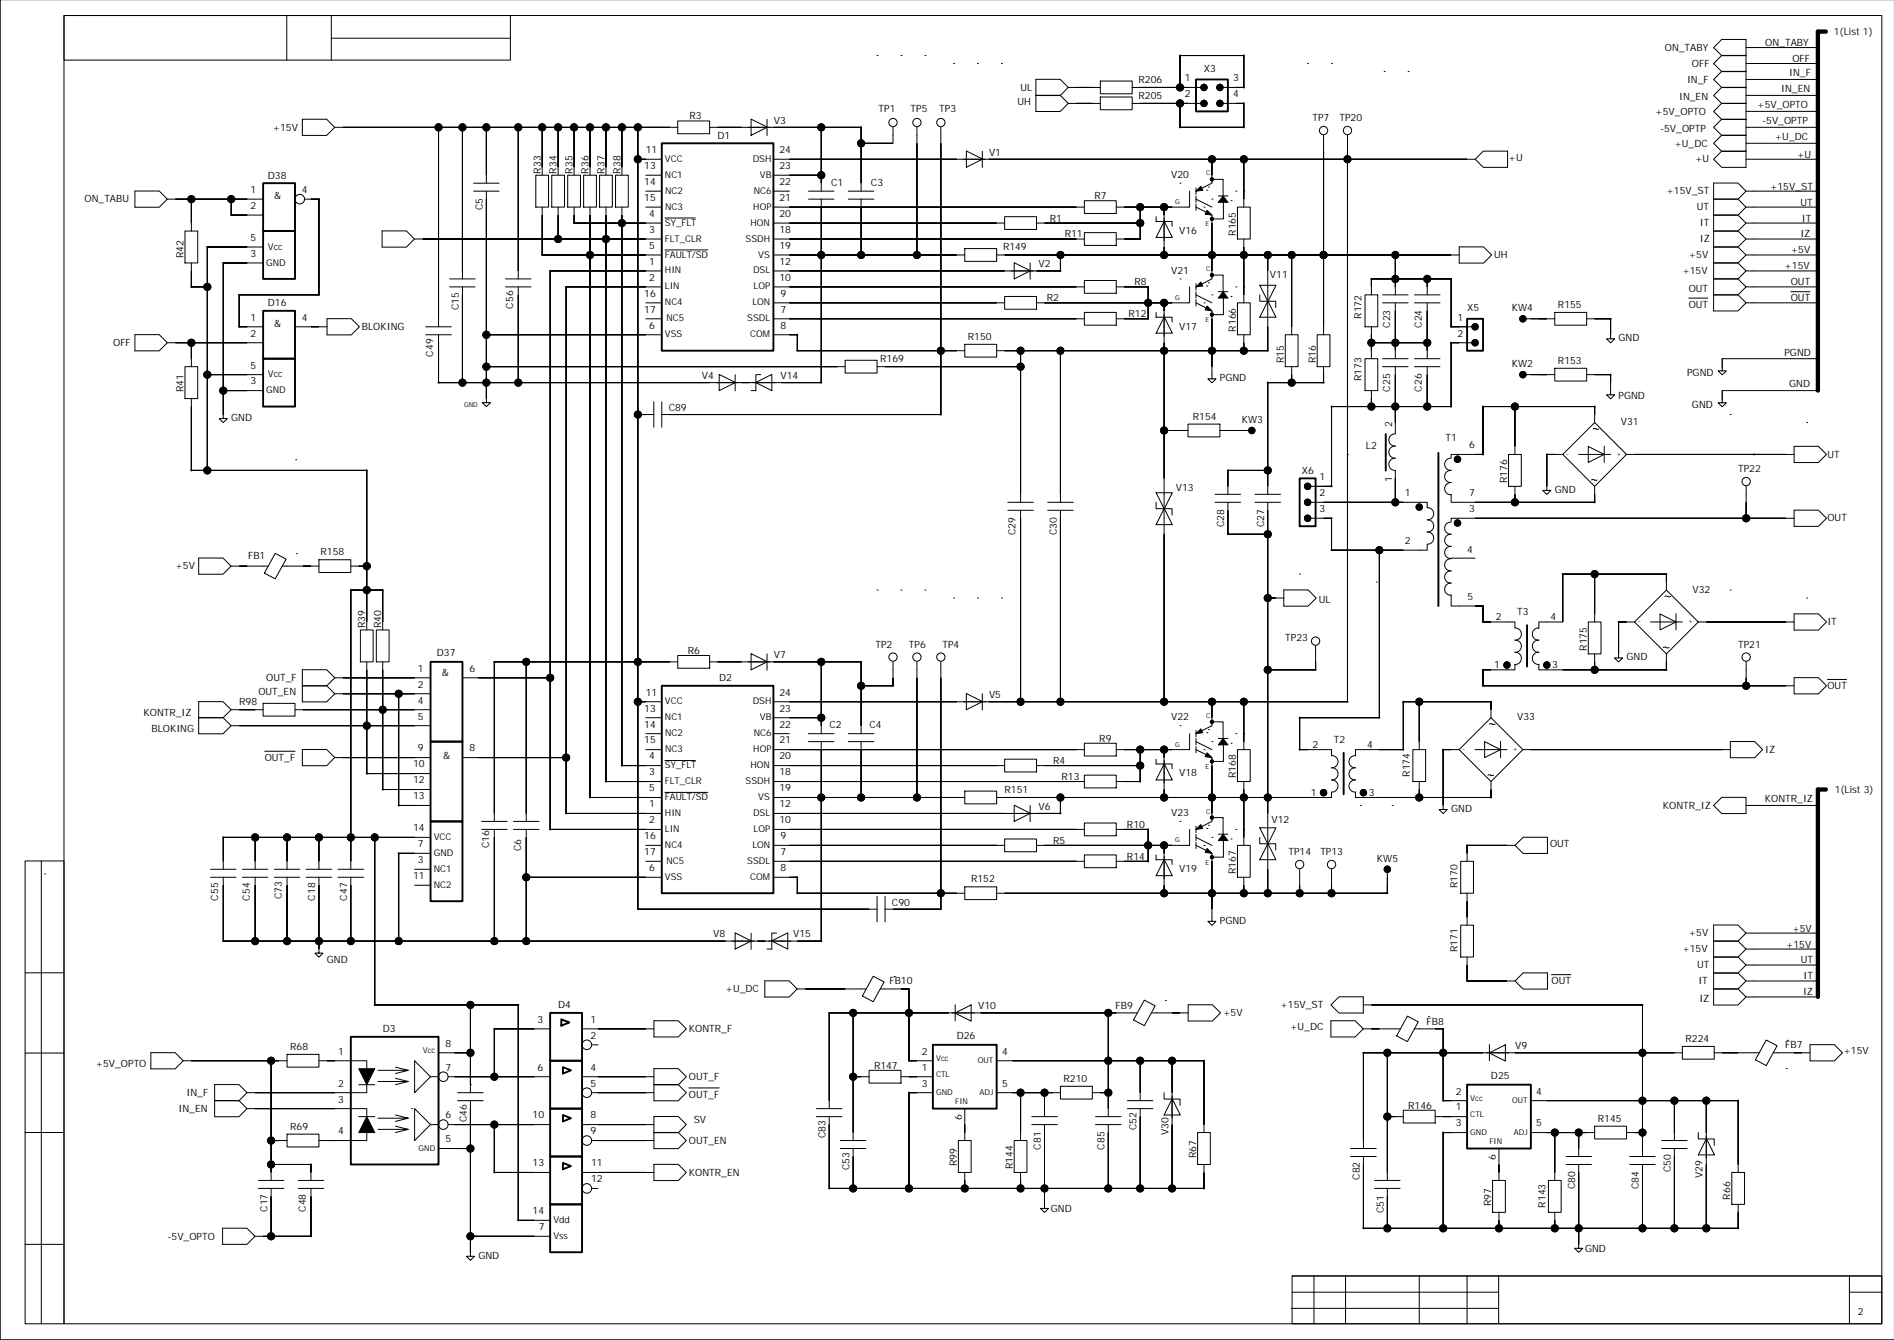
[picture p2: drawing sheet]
<svg xmlns="http://www.w3.org/2000/svg" width="594mm" height="420mm" viewBox="0 0 594 420" stroke-linecap="round" stroke-linejoin="round" font-family="sans-serif">
<defs><g id="words">
<g font-size="3.3">
<text x="86" y="62.3">&amp;</text>
<text x="86" y="102.3">&amp;</text>
<text x="138.5" y="211.8">&amp;</text>
<text x="139" y="237.8">&amp;</text>
</g>
<g font-size="3.1">
<text x="574.9" y="10.9">1(List 1)</text>
<text x="521.9" y="15.9">ON_TABY</text>
<text x="553.4" y="14.4">ON_TABY</text>
<text x="377.4" y="22.5">X3</text>
<text x="530.4" y="20.9">OFF</text>
<text x="560.9" y="23.9">IN_F</text>
<text x="561.9" y="19.4">OFF</text>
<text x="319.9" y="28.4">UL</text>
<text x="356.9" y="26">R206</text>
<text x="371.4" y="25.5">1</text>
<text x="386.6" y="25.5">3</text>
<text x="528.9" y="25.9">IN_F</text>
<text x="558.4" y="28.9">IN_EN</text>
<text x="275.4" y="35">TP1</text>
<text x="285.4" y="35">TP5</text>
<text x="294.4" y="35">TP3</text>
<text x="318.9" y="32.9">UH</text>
<text x="356.9" y="31">R205</text>
<text x="371.4" y="30.5">2</text>
<text x="386.6" y="30.5">4</text>
<text x="518.9" y="35.9">+5V_OPTO</text>
<text x="526.4" y="31.4">IN_EN</text>
<text x="550.9" y="33.9">+5V_OPTO</text>
<text x="85.5" y="40.9">+15V</text>
<text x="216.1" y="37.4">R3</text>
<text x="242.6" y="38.8">V3</text>
<text x="411.4" y="38">TP7</text>
<text x="419.9" y="38">TP20</text>
<text x="520.4" y="41.4">-5V_OPTP</text>
<text x="552.4" y="38.9">-5V_OPTP</text>
<text x="202.5" y="48">11</text>
<text x="224.9" y="43.5">D1</text>
<text x="244.3" y="48">24</text>
<text x="524.9" y="45.9">+U_DC</text>
<text x="556.4" y="43.9">+U_DC</text>
<text x="202" y="53">13</text>
<text x="244.3" y="53">23</text>
<text x="310" y="48.7">V1</text>
<text x="472.9" y="50.4">+U</text>
<text x="531.4" y="50.9">+U</text>
<text x="563.4" y="49.4">+U</text>
<text x="84" y="56">D38</text>
<text x="169.5" y="54.4" transform="rotate(-90 169.5 54.4)">R33</text>
<text x="174.5" y="54.4" transform="rotate(-90 174.5 54.4)">R34</text>
<text x="179.5" y="54.4" transform="rotate(-90 179.5 54.4)">R35</text>
<text x="184.5" y="54.4" transform="rotate(-90 184.5 54.4)">R36</text>
<text x="189.5" y="54.4" transform="rotate(-90 189.5 54.4)">R37</text>
<text x="194.5" y="54.4" transform="rotate(-90 194.5 54.4)">R38</text>
<text x="202" y="58">14</text>
<text x="244.3" y="58">22</text>
<text x="260.5" y="58.2">C1</text>
<text x="273" y="58.2">C3</text>
<text x="367.1" y="55.7">V20</text>
<text x="554.9" y="59.4">+15V_ST</text>
<text x="26.5" y="63.4">ON_TABU</text>
<text x="78.5" y="65.5">2</text>
<text x="78.5" y="60.5">1</text>
<text x="94.7" y="60.5">4</text>
<text x="151.3" y="65.8" transform="rotate(-90 151.3 65.8)">C5</text>
<text x="202" y="63">15</text>
<text x="244.3" y="63">21</text>
<text x="343.1" y="62.4">R7</text>
<text x="522.4" y="60.9">+15V_ST</text>
<text x="531.9" y="65.9">UT</text>
<text x="564.4" y="64.4">UT</text>
<text x="203.5" y="68">4</text>
<text x="244.3" y="68">20</text>
<text x="329.1" y="69.4">R1</text>
<text x="532.9" y="70.9">IT</text>
<text x="564.9" y="69.4">IT</text>
<text x="78.5" y="75.5">5</text>
<text x="203.5" y="73">3</text>
<text x="203.5" y="78">5</text>
<text x="244.3" y="73">18</text>
<text x="244.3" y="78">19</text>
<text x="333.8" y="74.4">R11</text>
<text x="369.6" y="73.2">V16</text>
<text x="387.4" y="73.9" transform="rotate(-90 387.4 73.9)">R165</text>
<text x="532.9" y="75.9">IZ</text>
<text x="564.4" y="74.4">IZ</text>
<text x="57.5" y="80.9" transform="rotate(-90 57.5 80.9)">R42</text>
<text x="78.5" y="80.5">3</text>
<text x="203.5" y="83">1</text>
<text x="244.3" y="83">12</text>
<text x="314.4" y="78.5">R149</text>
<text x="325.5" y="83.7">V2</text>
<text x="468.4" y="80.9">UH</text>
<text x="529.4" y="80.9">+5V</text>
<text x="561.4" y="79.4">+5V</text>
<text x="203.5" y="88">2</text>
<text x="244.3" y="88">10</text>
<text x="355.6" y="89.4">R8</text>
<text x="367.1" y="85.7">V21</text>
<text x="398.1" y="87.2">V11</text>
<text x="527.4" y="85.9">+15V</text>
<text x="559.4" y="84.4">+15V</text>
<text x="561.4" y="89.4">OUT</text>
<text x="84" y="96">D16</text>
<text x="202" y="93">16</text>
<text x="244.6" y="93">9</text>
<text x="328.1" y="94.4">R2</text>
<text x="529.4" y="91.4">OUT</text>
<text x="561.4" y="94.4">OUT</text>
<text x="78.5" y="100.5">1</text>
<text x="94.7" y="100.5">4</text>
<text x="143.8" y="97.2" transform="rotate(-90 143.8 97.2)">C15</text>
<text x="160.8" y="96.7" transform="rotate(-90 160.8 96.7)">C56</text>
<text x="202" y="98">17</text>
<text x="244.6" y="98">7</text>
<text x="353.8" y="99.4">R12</text>
<text x="426.8" y="99.9" transform="rotate(-90 426.8 99.9)">R172</text>
<text x="456.9" y="100.5">1</text>
<text x="459.9" y="97.5">X5</text>
<text x="473.9" y="97.5">KW4</text>
<text x="488.4" y="96.5">R155</text>
<text x="529.4" y="96.4">OUT</text>
<text x="78.5" y="105.5">2</text>
<text x="113.5" y="103.4">BLOKING</text>
<text x="203.5" y="103">6</text>
<text x="244.6" y="103">8</text>
<text x="303.4" y="106.5">R150</text>
<text x="369.6" y="103.2">V17</text>
<text x="387.4" y="103.9" transform="rotate(-90 387.4 103.9)">R166</text>
<text x="435.8" y="102.7" transform="rotate(-90 435.8 102.7)">C23</text>
<text x="445.8" y="102.7" transform="rotate(-90 445.8 102.7)">C24</text>
<text x="456.9" y="105.5">2</text>
<text x="507.4" y="106.9">GND</text>
<text x="35.5" y="108.4">OFF</text>
<text x="135.8" y="111.7" transform="rotate(-90 135.8 111.7)">C49</text>
<text x="275.9" y="113.5">R169</text>
<text x="402.4" y="113.9" transform="rotate(-90 402.4 113.9)">R15</text>
<text x="412.4" y="113.9" transform="rotate(-90 412.4 113.9)">R16</text>
<text x="488.4" y="114">R153</text>
<text x="559.4" y="111.4">PGND</text>
<text x="78.5" y="115.5">5</text>
<text x="220.1" y="118.7">V4</text>
<text x="244.6" y="118.7">V14</text>
<text x="382.4" y="119.4">PGND</text>
<text x="426.8" y="119.4" transform="rotate(-90 426.8 119.4)">R173</text>
<text x="473.9" y="115">KW2</text>
<text x="528.9" y="117.9">PGND</text>
<text x="57.5" y="122.9" transform="rotate(-90 57.5 122.9)">R41</text>
<text x="78.5" y="120.5">3</text>
<text x="435.8" y="122.7" transform="rotate(-90 435.8 122.7)">C25</text>
<text x="445.8" y="122.7" transform="rotate(-90 445.8 122.7)">C26</text>
<text x="507.4" y="124.9">PGND</text>
<text x="560.9" y="121.4">GND</text>
<text x="72.5" y="131.9">GND</text>
<text x="209.6" y="128.7">C89</text>
<text x="374" y="131.4">R154</text>
<text x="530.4" y="127.9">GND</text>
<text x="389.3" y="132.4">KW3</text>
<text x="436.4" y="133.7" transform="rotate(-90 436.4 133.7)">2</text>
<text x="508.1" y="133.2">V31</text>
<text x="428.2" y="140.7">L2</text>
<text x="453.1" y="138.2">T1</text>
<text x="460.6" y="140.4">6</text>
<text x="572.9" y="143.4">UT</text>
<text x="408.1" y="148.4">X6</text>
<text x="544.9" y="147.9">TP22</text>
<text x="368.6" y="153.7">V13</text>
<text x="413.6" y="155.4">2</text>
<text x="413.6" y="150.4">1</text>
<text x="436.4" y="150.9" transform="rotate(-90 436.4 150.9)">1</text>
<text x="440.4" y="155.4">1</text>
<text x="460.6" y="155.4">7</text>
<text x="472.4" y="151.4" transform="rotate(-90 472.4 151.4)">R176</text>
<text x="487.4" y="154.4">GND</text>
<text x="413.6" y="160.4">3</text>
<text x="460.6" y="160.4">3</text>
<text x="318.3" y="167.7" transform="rotate(-90 318.3 167.7)">C29</text>
<text x="331.3" y="167.7" transform="rotate(-90 331.3 167.7)">C30</text>
<text x="383.8" y="165.2" transform="rotate(-90 383.8 165.2)">C28</text>
<text x="396.3" y="165.2" transform="rotate(-90 396.3 165.2)">C27</text>
<text x="572.9" y="163.4">OUT</text>
<text x="100.5" y="173.9">R158</text>
<text x="440.4" y="170.4">2</text>
<text x="459.9" y="173.2">4</text>
<text x="55" y="178.4">+5V</text>
<text x="77.8" y="175.2">FB1</text>
<text x="530.6" y="185.7">V32</text>
<text x="413.4" y="188.9">UL</text>
<text x="460.1" y="187.9">5</text>
<text x="114.5" y="196.9" transform="rotate(-90 114.5 196.9)">R39</text>
<text x="119.5" y="196.9" transform="rotate(-90 119.5 196.9)">R40</text>
<text x="468.9" y="194.4">2</text>
<text x="475.6" y="192.7">T3</text>
<text x="486.1" y="194.4">4</text>
<text x="572.9" y="195.9">IT</text>
<text x="274.4" y="202.9">TP2</text>
<text x="284.9" y="202.9">TP6</text>
<text x="295.4" y="202.9">TP4</text>
<text x="402.9" y="200.9">TP23</text>
<text x="497.4" y="203.9" transform="rotate(-90 497.4 203.9)">R175</text>
<text x="544.9" y="202.9">TP21</text>
<text x="137" y="205.4">D37</text>
<text x="215.6" y="204.9">R6</text>
<text x="242.6" y="206.2">V7</text>
<text x="468.4" y="209.4">1</text>
<text x="486.6" y="209.4">3</text>
<text x="509.9" y="206.9">GND</text>
<text x="83.5" y="213.4">OUT_F</text>
<text x="131" y="215.4">2</text>
<text x="131" y="210.4">1</text>
<text x="147.1" y="210.4">6</text>
<text x="225.4" y="213.4">D2</text>
<text x="572.9" y="215.9">OUT</text>
<text x="75" y="220.9">R98</text>
<text x="81" y="217.9">OUT_EN</text>
<text x="131" y="220.4">4</text>
<text x="202.5" y="217.9">11</text>
<text x="244.3" y="217.9">24</text>
<text x="310" y="218.7">V5</text>
<text x="45" y="224.4">KONTR_IZ</text>
<text x="131" y="225.4">5</text>
<text x="202" y="227.9">14</text>
<text x="202" y="222.9">13</text>
<text x="244.3" y="227.9">22</text>
<text x="244.3" y="222.9">23</text>
<text x="367.1" y="225.7">V22</text>
<text x="475.6" y="225.7">V33</text>
<text x="47.5" y="229.4">BLOKING</text>
<text x="202" y="232.9">15</text>
<text x="244.3" y="232.9">21</text>
<text x="260" y="228.2">C2</text>
<text x="272.5" y="228.2">C4</text>
<text x="344.6" y="232.4">R9</text>
<text x="418.1" y="232.7">T2</text>
<text x="83" y="238.4">OUT_F</text>
<text x="131" y="235.4">9</text>
<text x="147.1" y="235.4">8</text>
<text x="203.5" y="237.9">4</text>
<text x="244.3" y="237.9">20</text>
<text x="330.1" y="239.4">R4</text>
<text x="411.4" y="234.4">2</text>
<text x="428.6" y="234.4">4</text>
<text x="553.4" y="235.9">IZ</text>
<text x="129.5" y="245.4">12</text>
<text x="129.5" y="240.4">10</text>
<text x="203.5" y="242.9">3</text>
<text x="244.3" y="242.9">18</text>
<text x="332.8" y="244.4">R13</text>
<text x="369.6" y="243.2">V18</text>
<text x="387.4" y="243.8" transform="rotate(-90 387.4 243.8)">R168</text>
<text x="441.9" y="243.3" transform="rotate(-90 441.9 243.3)">R174</text>
<text x="129.5" y="250.4">13</text>
<text x="203.5" y="247.9">5</text>
<text x="244.3" y="247.9">19</text>
<text x="314.9" y="248.4">R151</text>
<text x="410.9" y="249.4">1</text>
<text x="429.1" y="249.4">3</text>
<text x="553.3" y="251.4">KONTR_IZ</text>
<text x="575.1" y="248.4">1(List 3)</text>
<text x="203.5" y="257.9">2</text>
<text x="203.5" y="252.9">1</text>
<text x="244.3" y="252.9">12</text>
<text x="244.3" y="257.9">10</text>
<text x="325.5" y="253.7">V6</text>
<text x="367.1" y="255.7">V23</text>
<text x="398.6" y="257.7">V12</text>
<text x="454.9" y="254.4">GND</text>
<text x="521.3" y="253.4">KONTR_IZ</text>
<text x="129.5" y="260.4">14</text>
<text x="202" y="262.9">16</text>
<text x="244.6" y="262.9">9</text>
<text x="353.3" y="259.4">R10</text>
<text x="131" y="265.4">7</text>
<text x="153.3" y="265.7" transform="rotate(-90 153.3 265.7)">C16</text>
<text x="163.3" y="266.7" transform="rotate(-90 163.3 266.7)">C6</text>
<text x="202" y="267.9">17</text>
<text x="244.6" y="267.9">7</text>
<text x="330.1" y="264.4">R5</text>
<text x="353.3" y="269.4">R14</text>
<text x="403.9" y="267.9">TP14</text>
<text x="413.9" y="267.9">TP13</text>
<text x="485.9" y="265.4">OUT</text>
<text x="129.5" y="275.4">11</text>
<text x="131" y="270.4">3</text>
<text x="203.5" y="272.9">6</text>
<text x="244.6" y="272.9">8</text>
<text x="369.6" y="273.2">V19</text>
<text x="387.4" y="273.8" transform="rotate(-90 387.4 273.8)">R167</text>
<text x="431.6" y="270.1">KW5</text>
<text x="88.3" y="281.7" transform="rotate(-90 88.3 281.7)">C73</text>
<text x="304.4" y="276.4">R152</text>
<text x="456.9" y="278.3" transform="rotate(-90 456.9 278.3)">R170</text>
<text x="68.3" y="282.2" transform="rotate(-90 68.3 282.2)">C55</text>
<text x="78.3" y="282.2" transform="rotate(-90 78.3 282.2)">C54</text>
<text x="98.8" y="282.2" transform="rotate(-90 98.8 282.2)">C18</text>
<text x="108.8" y="282.2" transform="rotate(-90 108.8 282.2)">C47</text>
<text x="279.6" y="283.7">C90</text>
<text x="223.6" y="293.7">V8</text>
<text x="248.6" y="293.7">V15</text>
<text x="382.4" y="289.3">PGND</text>
<text x="529.4" y="293.3">+5V</text>
<text x="561.9" y="291.8">+5V</text>
<text x="456.9" y="298.3" transform="rotate(-90 456.9 298.3)">R171</text>
<text x="527.4" y="298.3">+15V</text>
<text x="559.9" y="296.8">+15V</text>
<text x="102.5" y="301.8">GND</text>
<text x="532" y="303.3">UT</text>
<text x="564.5" y="301.8">UT</text>
<text x="227.4" y="310.8">+U_DC</text>
<text x="278.8" y="308.2">FB10</text>
<text x="486.4" y="308.3">OUT</text>
<text x="532.4" y="308.3">IT</text>
<text x="565.2" y="311.8">IZ</text>
<text x="565.4" y="306.8">IT</text>
<text x="175" y="315.9">D4</text>
<text x="306.6" y="316.2">V10</text>
<text x="349.7" y="316.2">FB9</text>
<text x="401.4" y="315.8">+15V_ST</text>
<text x="532.7" y="313.8">IZ</text>
<text x="120" y="323.4">D3</text>
<text x="168.5" y="320.4">3</text>
<text x="185.1" y="320.4">1</text>
<text x="216" y="323.3">KONTR_F</text>
<text x="383.4" y="318.3">+5V</text>
<text x="404.4" y="322.8">+U_DC</text>
<text x="447.2" y="321.2">FB8</text>
<text x="91" y="328.9">R68</text>
<text x="139.6" y="327.9">8</text>
<text x="185.1" y="325.4">2</text>
<text x="299.9" y="325.4">D26</text>
<text x="475" y="328.7">V9</text>
<text x="528.4" y="326.4">R224</text>
<text x="559.7" y="328.2">FB7</text>
<text x="30" y="334.3">+5V_OPTO</text>
<text x="106" y="330.4">1</text>
<text x="139.6" y="335.4">7</text>
<text x="168.5" y="335.4">6</text>
<text x="185.1" y="335.4">4</text>
<text x="274" y="334.8">R147</text>
<text x="288.9" y="335.4">1</text>
<text x="288.9" y="330.4">2</text>
<text x="314.1" y="330.4">4</text>
<text x="577.9" y="330.3">+15V</text>
<text x="106" y="340.4">2</text>
<text x="185.1" y="340.4">5</text>
<text x="216" y="338.3">OUT_F</text>
<text x="288.9" y="340.4">3</text>
<text x="314.1" y="340.4">5</text>
<text x="333.4" y="338.9">R210</text>
<text x="467.4" y="337.9">D25</text>
<text x="58.5" y="343.3">IN_F</text>
<text x="106" y="345.4">3</text>
<text x="216" y="343.8">OUT_F</text>
<text x="441.4" y="347.3">R146</text>
<text x="456.4" y="347.9">1</text>
<text x="456.4" y="342.9">2</text>
<text x="481.6" y="342.9">4</text>
<text x="56" y="348.3">IN_EN</text>
<text x="91" y="353.9">R69</text>
<text x="139.6" y="350.4">6</text>
<text x="146.3" y="351.6" transform="rotate(-90 146.3 351.6)">C46</text>
<text x="167" y="350.4">10</text>
<text x="185.1" y="350.4">8</text>
<text x="217.5" y="351.8">SV</text>
<text x="301.5" y="350.8" transform="rotate(-90 301.5 350.8)">6</text>
<text x="456.4" y="352.9">3</text>
<text x="481.6" y="352.9">5</text>
<text x="500.9" y="351.4">R145</text>
<text x="106" y="355.4">4</text>
<text x="139.6" y="357.9">5</text>
<text x="185.1" y="355.4">9</text>
<text x="216" y="358.3">OUT_EN</text>
<text x="258.8" y="356.6" transform="rotate(-90 258.8 356.6)">C83</text>
<text x="356.3" y="354.1" transform="rotate(-90 356.3 354.1)">C52</text>
<text x="366.3" y="355.6" transform="rotate(-90 366.3 355.6)">V30</text>
<text x="167" y="365.4">13</text>
<text x="185.3" y="365.4">11</text>
<text x="300" y="365.3" transform="rotate(-90 300 365.3)">R99</text>
<text x="326.3" y="360.1" transform="rotate(-90 326.3 360.1)">C81</text>
<text x="346.3" y="360.1" transform="rotate(-90 346.3 360.1)">C85</text>
<text x="375" y="362.8" transform="rotate(-90 375 362.8)">R67</text>
<text x="468.9" y="363.3" transform="rotate(-90 468.9 363.3)">6</text>
<text x="185.3" y="370.4">12</text>
<text x="216" y="368.3">KONTR_EN</text>
<text x="266.3" y="366.6" transform="rotate(-90 266.3 366.6)">C53</text>
<text x="317.5" y="366.3" transform="rotate(-90 317.5 366.3)">R144</text>
<text x="426.3" y="369.6" transform="rotate(-90 426.3 369.6)">C82</text>
<text x="523.7" y="367.1" transform="rotate(-90 523.7 367.1)">C50</text>
<text x="533.7" y="369.1" transform="rotate(-90 533.7 369.1)">V29</text>
<text x="467.4" y="377.8" transform="rotate(-90 467.4 377.8)">R97</text>
<text x="493.7" y="372.6" transform="rotate(-90 493.7 372.6)">C80</text>
<text x="513.7" y="372.6" transform="rotate(-90 513.7 372.6)">C84</text>
<text x="542.4" y="375.8" transform="rotate(-90 542.4 375.8)">R66</text>
<text x="83.8" y="379.6" transform="rotate(-90 83.8 379.6)">C17</text>
<text x="95.8" y="379.6" transform="rotate(-90 95.8 379.6)">C48</text>
<text x="167" y="380.4">14</text>
<text x="329.4" y="379.8">GND</text>
<text x="433.8" y="380.1" transform="rotate(-90 433.8 380.1)">C51</text>
<text x="484.4" y="378.3" transform="rotate(-90 484.4 378.3)">R143</text>
<text x="52.5" y="388.3">-5V_OPTO</text>
<text x="169" y="385.4">7</text>
<text x="150" y="394.3">GND</text>
<text x="496.9" y="392.3">GND</text>
<text x="582.4" y="411.8">2</text>
</g>
<g font-size="2.9">
<text x="208.5" y="50.7">VCC</text>
<text x="236" y="50.7">DSH</text>
<text x="208.5" y="55.7">NC1</text>
<text x="238.2" y="55.7">VB</text>
<text x="208.5" y="60.7">NC2</text>
<text x="208.5" y="65.7">NC3</text>
<text x="236.1" y="65.7">HOP</text>
<text x="236.3" y="60.7">NC6</text>
<text x="208.5" y="70.7">SY_FLT</text>
<text x="235.3" y="70.7">HON</text>
<text x="208.5" y="75.7">FLT_CLR</text>
<text x="233.7" y="75.7">SSDH</text>
<text x="83.5" y="83.2">GND</text>
<text x="84" y="78.2">Vcc</text>
<text x="208.5" y="80.7">FAULT/SD</text>
<text x="237.7" y="80.7">VS</text>
<text x="208.5" y="85.7">HIN</text>
<text x="236.1" y="85.7">DSL</text>
<text x="208.5" y="90.7">LIN</text>
<text x="208.5" y="95.7">NC4</text>
<text x="235.9" y="95.7">LON</text>
<text x="236.2" y="90.7">LOP</text>
<text x="209" y="100.7">NC5</text>
<text x="234.2" y="100.7">SSDL</text>
<text x="208.5" y="105.7">VSS</text>
<text x="235.1" y="105.7">COM</text>
<text x="84" y="118.2">Vcc</text>
<text x="83.5" y="123.2">GND</text>
<text x="208.5" y="220.7">VCC</text>
<text x="236" y="220.7">DSH</text>
<text x="208.5" y="225.7">NC1</text>
<text x="238.2" y="225.7">VB</text>
<text x="208.5" y="230.7">NC2</text>
<text x="236.3" y="230.7">NC6</text>
<text x="208.5" y="235.6">NC3</text>
<text x="236.1" y="235.6">HOP</text>
<text x="208.5" y="245.6">FLT_CLR</text>
<text x="208.5" y="240.6">SY_FLT</text>
<text x="233.7" y="245.6">SSDH</text>
<text x="235.3" y="240.6">HON</text>
<text x="208.5" y="250.6">FAULT/SD</text>
<text x="237.7" y="250.6">VS</text>
<text x="208.5" y="255.6">HIN</text>
<text x="236.1" y="255.6">DSL</text>
<text x="136" y="263.1">VCC</text>
<text x="208.5" y="260.6">LIN</text>
<text x="236.2" y="260.6">LOP</text>
<text x="136" y="268.1">GND</text>
<text x="208.5" y="265.6">NC4</text>
<text x="235.9" y="265.6">LON</text>
<text x="136" y="273.1">NC1</text>
<text x="208.5" y="275.6">VSS</text>
<text x="209" y="270.6">NC5</text>
<text x="234.2" y="270.6">SSDL</text>
<text x="235.1" y="275.6">COM</text>
<text x="136" y="278.1">NC2</text>
<text x="173.5" y="383.1">Vdd</text>
<text x="173.5" y="388.1">Vss</text>
</g>
<g font-size="2.5">
<text x="132.5" y="330">Vcc</text>
<text x="293.4" y="332.5">Vcc</text>
<text x="306.5" y="333">OUT</text>
<text x="293.4" y="337.5">CTL</text>
<text x="293.4" y="343">GND</text>
<text x="299.4" y="346">FIN</text>
<text x="307.1" y="343">ADJ</text>
<text x="460.9" y="345">Vcc</text>
<text x="474" y="345.5">OUT</text>
<text x="460.9" y="350">CTL</text>
<text x="460.9" y="355.5">GND</text>
<text x="466.9" y="358.5">FIN</text>
<text x="474.5" y="355.5">ADJ</text>
<text x="131.2" y="360.5">GND</text>
</g>
<g font-size="2.1">
<text x="378.1" y="55">C</text>
<text x="368.4" y="64">G</text>
<text x="377.9" y="71">E</text>
<text x="378.1" y="85">C</text>
<text x="368.4" y="94">G</text>
<text x="377.9" y="101">E</text>
<text x="145.5" y="127.5">GND</text>
<text x="491" y="142.8">-</text>
<text x="506.7" y="142.7">+</text>
<text x="513.5" y="195.3">-</text>
<text x="529.2" y="195.2">+</text>
<text x="378.1" y="224.9">C</text>
<text x="368.4" y="233.9">G</text>
<text x="458.5" y="235.3">-</text>
<text x="474.2" y="235.2">+</text>
<text x="377.9" y="240.9">E</text>
<text x="378.1" y="254.9">C</text>
<text x="368.4" y="263.9">G</text>
<text x="377.9" y="270.9">E</text>
</g>
</g></defs>
<g fill="none" stroke="#000" stroke-width=".31">
<path d="M0 -.1v419.9h593.8M20.1 4.9h139.9v13.9h-139.9zM20.1 4.9h569.8v409.8h-569.8zM89.9 4.9v13.9M103.9 4.9v13.9M103.9 12h56.1M274.9 17.4h.1M282.4 17.4h.1M289.9 17.4h.1M298.9 19.9h.1M306.4 19.9h.1M313.9 19.9h.1"/>
<path d="M409.9 19.9h.1M417.4 19.9h.1M547.3 17.4h-7.6l-2.5-2.5 2.5-2.5h7.6v40h-7.6l-2.5-2.5 2.5-2.5h7.6M547.3 17.4h-7.6l-2.5 2.5 2.5 2.5h7.6M547.3 14.9h22.6M547.3 19.9h22.6M549.9 14.9h.1M549.9 19.9h.1M94.8 37.4h7.6l2.5 2.5-2.5 2.5h-7.6zM104.9 39.9h107.6M107.5 39.9h.1M137.5 39.9v62.5"/>
<path d="M145 39.9v47.5M152.5 39.9v17.5M162.5 39.9v47.5M170 39.9v15M175 39.9v15M180 39.9v15M185 39.9v15M190 39.9v15M195 39.9v15M200 39.9v244.9h74.9M212.5 37.9h9.9v4h-9.9zM222.4 39.9h47.5v20"/>
<path d="M235.4 37.3l5.1 2.6-5.1 2.5zM240.4 37.4v5.1M257.4 39.9v20M279.9 39.9v5h-10M287.4 39.9v40M294.9 39.9v90h-87.4M324.7 29.9h7.6l2.6 2.5-2.6 2.5h-7.6v-10h7.6l2.6 2.5-2.6 2.5h-7.6M334.9 32.4h10M334.9 27.4h10M337.4 32.4h.1M337.4 27.4h.1M344.9 30.4h10v4h-10z"/>
<path d="M344.9 25.4h10v4h-10zM354.9 32.4h22.5M354.9 27.4h22.5M369.9 32.4v7.5h20v-7.5h-7.5M369.9 27.4v-10h20v10h-7.5M433.9 22.4h.1M441.4 22.4h.1M547.3 22.4h-7.6l-2.5 2.5 2.5 2.5h7.6M547.3 27.4h-7.6l-2.5 2.5 2.5 2.5h7.6M547.3 32.4h-7.6l-2.5 2.5 2.5 2.5h7.6M547.3 37.4h-7.6l-2.5 2.5 2.5 2.5h7.6M547.3 39.9h22.6"/>
<path d="M547.3 24.9h22.6M547.3 29.9h22.6M547.3 34.9h22.6M549.9 24.9h.1M549.9 29.9h.1M549.9 34.9h.1M549.9 39.9h.1M42.3 59.8h7.6l2.5 2.6-2.5 2.5h-7.6zM148.5 59.9h8M148.5 57.4h8M152.5 59.9v66.2h-1.3l1.3 1.3 1.2-1.3h-1.2M168 54.9h4v10h-4z"/>
<path d="M173 54.9h4v10h-4zM178 54.9h4v10h-4zM183 54.9h4v10h-4zM188 54.9h4v10h-4zM193 54.9h4v10h-4zM200 49.9h7.5M202.5 54.9h5M202.5 59.9h5M242.4 49.9h220M242.4 54.9h15M242.4 59.9h5M253.4 59.9h8"/>
<path d="M265.9 59.9h8M302.9 47.3l5.1 2.5-5.1 2.6zM307.9 47.4v5.1M369.9 57.4h.1M372.9 59.9v5h-23M374.9 58.9v2M378.3 59.6h.1M378.8 58.6h.1M379.9 56.2h3.5v5.2l1.5 2M379.9 49.9v7.5l-5 2.5M387.4 59.9h.1M389.9 59.9h.1"/>
<path d="M389.9 49.9v15M414.9 42.4v62.5M422.4 42.4v177.5h-180M459.9 49.9h.1M462.4 49.9l2.6-2.5h7.6v5h-7.6zM547.3 42.4h-7.6l-2.5 2.5 2.5 2.5h7.6M547.3 49.9h22.6M547.3 59.9h22.6M547.3 44.9h22.6M549.9 44.9h.1M549.9 49.9h.1M549.9 59.9h.1"/>
<path d="M52.4 62.4h30.1M55 62.4h.1M58 72.4h4v10h-4zM60 62.4v10M72.5 62.4v5h10M82.5 77.4h-17.5v70M95.5 62.4h4.5v30h-25v10h7.5M119.8 72.3h7.6l2.5 2.6-2.5 2.5h-7.6zM129.9 74.9h77.6M132.5 74.9h.1M170 64.9v15h37.5M175 64.9v10"/>
<path d="M180 64.9v5h27.5M185 64.9v184.9h22.5M190 64.9v179.9h17.5M195 64.9v174.9h12.5M202.5 64.9h5M208.5 68.3h9.5M208.5 78.3h13.4M242.4 69.9h72.5M242.4 64.9h97.5M242.4 74.9h97.5M242.4 79.9h60M253.4 62.4h8"/>
<path d="M257.4 62.4v57.5h-119.9v-15M265.9 62.4h8M269.9 62.4v17.5M302.4 77.9h10v4h-10zM312.4 79.9h145M314.9 67.9h10v4h-10zM324.9 69.9h32.5M332.4 79.9v5h-90M339.9 62.9h10v4h-10zM339.9 72.9h10v4h-10zM357.4 64.9v10h-7.5M362.3 69.4h5.1v1.5"/>
<path d="M362.4 67.9v1.5M364.9 64.9v15M365 69.3l2.5 5.1h-5.1zM374.9 64.9l5 2.5v20l-5 2.5M374.9 61.4v2M374.9 63.9v2M374.9 62.4l5 2.5M377.4 64.9h.1M379.9 62.4h.1M381.9 61.4h3M383.5 63.4v5.2h-3.6M385.9 62.9h.1"/>
<path d="M387.9 64.9h4v10h-4zM389.9 74.9v20M397.4 79.9v30h-85M404.9 79.9v25M414.9 79.9h.1M437.4 79.9v12.5M454.9 79.9h.1M457.4 77.3h7.7l2.5 2.6-2.5 2.5h-7.7zM537.2 77.3h7.6l2.5 2.6-2.5 2.5h-7.6M537.2 62.4h7.6l2.5-2.5-2.5-2.6h-7.6v40.1h7.6l2.5-2.5-2.5-2.6h-7.6M537.2 62.3h7.6l2.5 2.6-2.5 2.5h-7.6M537.2 67.3h7.6l2.5 2.6-2.5 2.5h-7.6"/>
<path d="M537.2 72.3h7.6l2.5 2.6-2.5 2.5h-7.6M547.3 69.9h22.6M547.3 64.9h22.6M547.3 74.9h22.6M547.3 79.9h22.6M549.9 79.9h.1M549.9 64.9h.1M549.9 69.9h.1M549.9 74.9h.1M60 82.4v7.5h5M82.5 82.4h-12.5v48.7h-1.3l1.3 1.3 1.3-1.3h-1.3M102.5 99.8h7.6l2.6 2.6-2.6 2.5h-7.6z"/>
<path d="M141 89.9h8M141 87.4h8M145 89.9v30M158.5 89.9h8M158.5 87.4h8M162.5 89.9v30M202.5 99.9h5M202.5 94.9h5M207.5 84.9h-35v174.9h35M207.5 89.9h-30v164.9h30M242.4 89.9h97.5M242.4 99.9h97.5"/>
<path d="M242.4 94.9h72.5M314.9 92.9h10v4h-10zM317.9 82.3l5.1 2.5-5.1 2.6zM322.9 82.4v5.1M339.9 87.9h10v4h-10zM339.9 97.9h10v4h-10zM349.9 89.9h10v10h-10M362.3 99.4h5.1v1.5M362.4 97.9v1.5M364.9 94.9v125M365 99.3l2.5 5.1h-5.1zM369.9 87.4h.1"/>
<path d="M372.9 89.9v5h-48M374.9 94.9l5 2.5v.3M374.9 88.9v2M374.9 91.4v2M374.9 93.9v2M374.9 92.4l5 2.5M377.4 94.9h.1M378.3 89.6h.1M378.8 88.6h.1M379.9 97.7v21h-1.3l1.3 1.3 1.3-1.3h-1.3M379.9 92.4h.1M379.9 86.2h3.5v5.2l1.5 2"/>
<path d="M381.9 91.4h3M383.5 93.4v5.2h-3.6M385.9 92.9h.1M387.4 89.9h.1M387.9 94.9h4v10h-4zM389.9 89.9h.1M394.9 92.4v2h5v2M394.9 89.4h5.1l-2.6 5.1zM397.4 94.3l2.6 5.1h-5.1zM427.9 92.4h4v10h-4zM429.9 92.4v-5h25v15h7.5M433.4 94.9h8"/>
<path d="M433.4 92.4h8M437.4 94.9v17.5M443.4 94.9h8M443.4 92.4h8M447.4 87.4v5M447.4 94.9v17.5M477.4 99.9h10M487.4 97.9h10v4h-10zM497.4 99.9h7.5v6.2h-1.3l1.3 1.3 1.3-1.3h-1.3M529.4 93.4h6M537.2 82.3h7.6l2.5 2.6-2.5 2.5h-7.6M537.2 87.3h7.6l2.5 2.6-2.5 2.5h-7.6"/>
<path d="M547.3 84.9h22.6M547.3 89.9h22.6M547.3 94.9h22.6M549.9 84.9h.1M549.9 89.9h.1M549.9 94.9h.1M561.4 91.4h6M42.3 104.8h7.6l2.5 2.6-2.5 2.5h-7.6zM52.4 107.4h30.1M55 107.4h.1M58 114.9h4v10h-4zM60 107.4v7.5"/>
<path d="M65 117.4h17.5M92.5 102.4h10M100 102.4h.1M133.5 104.9h8M133.5 102.4h8M152.5 104.9h55M152.5 114.9h112.4M225.4 117.3l5.1 2.5-5.1 2.6zM230.4 117.4v5.1M236.9 119.8l5-2.5v5.1zM238.4 117.4h-1.5v5.1M242.4 104.9h7.5v5h52.5"/>
<path d="M264.9 112.9h10v4h-10zM274.9 114.9h45M302.4 107.9h10v4h-10zM319.9 109.9v47.5M332.4 109.9v47.5M379.9 114.9h.1M389.9 104.9v5M402.9 104.9h4v10h-4zM404.9 114.9v5M412.9 104.9h4v10h-4zM414.9 114.9v5h-17.5v35M427.9 112.4h4v10h-4z"/>
<path d="M429.9 102.4v10M429.9 107.4h17.5M433.4 114.9h8M433.4 112.4h8M437.4 114.9v21M443.4 114.9h8M443.4 112.4h8M447.4 114.9v12.5M454.9 102.4h.1M462.4 107.4h-7.5v20h-37.5v25h-7.5M477.4 117.4h10M487.4 115.4h10v4h-10z"/>
<path d="M497.4 117.4h7.5v6.3h-1.3l1.3 1.3 1.3-1.3h-1.3M504.9 119.9h.1M504.9 104.9h.1M539.9 114.9v1.3h-1.3l1.3 1.3 1.2-1.3h-1.2M569.9 112.4h-30v3M60 124.9v22.5h55v50M70 129.9h.1M70 122.4h12.5M152.5 124.9h.1M200 129.9h5M205 125.9v8M207.5 125.9v8"/>
<path d="M235.4 122.4h1.5M364.9 134.9h7.5M372.4 132.9h10v4h-10zM382.4 134.9h10M429.9 122.4v5M437.4 135.9a1.91 1.91 0 0 0-2 1.9 1.91 1.91 0 0 0 2 2 1.91 1.91 0 0 0-2 1.9 1.91 1.91 0 0 0 2 1.9 1.91 1.91 0 0 0-2 1.9 1.91 1.91 0 0 0 2 1.9v10M450.9 128.4h.1M474.9 127.4v15M497.9 139.9l5 2.5-5 2.5zM499.4 134.4h1.8M499.9 132.4l10 10-10 10-10-10zM499.9 132.4v-5h-35v15h-10v1"/>
<path d="M502.9 139.8v5.1M539.9 124.9v1.3h-1.3l1.3 1.3 1.2-1.3h-1.2M542.4 129.9h.1M562.4 139.8h7.6l2.6 2.6-2.6 2.5h-7.6zM566.4 132.4h.1M569.9 122.4h-30v3M92.7 144h.1M315.9 157.4h8M315.9 159.9h8M319.9 159.9v60M328.4 157.4h8M328.4 159.9h8"/>
<path d="M332.4 159.9v60M362.4 157.4v2h5v2M362.4 154.4h5.1l-2.5 5zM365 159.3l2.5 5.1h-5.1zM380.9 157.4h8M380.9 154.9h8M384.9 157.4v10h12.5M393.4 157.4h8M393.4 154.9h8M397.4 157.4v122.4M397.4 147.4h-12.5v7.5M409.9 157.4h37.5v1.5"/>
<path d="M417.4 152.4h.1M422.4 142.4h.1M447.4 158.9a2.18 2.18 0 0 1 2 2.3l-.5 1.1-.7 .4-.8 .2a1.91 1.91 0 0 1 2 1.9 1.91 1.91 0 0 1-2 1.9 1.91 1.91 0 0 1 2 1.9 1.91 1.91 0 0 1-2 1.9M454.9 143.6a1.91 1.91 0 0 0-2 1.9 1.91 1.91 0 0 0 2 1.9 1.91 1.91 0 0 0-2 1.9 1.91 1.91 0 0 0 2 1.9 1.91 1.91 0 0 0-2 1.9 1.91 1.91 0 0 0 2 1.9M472.9 142.4h4v10h-4zM474.9 152.4v5M484.9 152.4h.1M489.9 142.4h-5v11.2h-1.3l1.3 1.3 1.3-1.3h-1.3M494.9 142.4h10M498.9 150.4h1.8M499.9 152.4v5h-45v-2.5M509.9 142.4h52.5"/>
<path d="M547.4 152.4v10M559.9 142.4h.1M562.4 159.8h7.6l2.6 2.6-2.6 2.5h-7.6zM62.3 174.8h7.6l2.5 2.6-2.5 2.5h-7.6zM72.4 177.4h11.7M75 177.4h.1M86.3 173.4l3.4 1.8-3.4 6.2-3.4-1.8zM88.5 177.4h11.5M92.9 173.5h.1M100 175.4h10v4h-10zM110 177.4h5M407.4 179.9h.1"/>
<path d="M409.9 162.4h7.5v10h30v-1.9M432.4 172.4v52.4h-25v10h10v1.9M454.9 174.9h7.5M454.9 175.1a1.91 1.91 0 0 0-2 1.9 1.91 1.91 0 0 0 2 1.9 1.91 1.91 0 0 0-2 1.9 1.91 1.91 0 0 0 2 1.9 1.91 1.91 0 0 0-2 1.9 1.91 1.91 0 0 0 2 1.9M454.9 163.6a1.91 1.91 0 0 0-2 1.9 1.91 1.91 0 0 0 2 1.9 1.91 1.91 0 0 0-2 1.9 1.91 1.91 0 0 0 2 1.9 1.91 1.91 0 0 0-2 1.9 1.91 1.91 0 0 0 2 1.9M499.9 179.9v15M559.9 162.4h.1M562.4 162.4h-107.5v1M113 197.4h4v10h-4zM118 197.4h4v10h-4zM120 197.4v-12.5h-10v87.4M274.9 184.9h.1"/>
<path d="M282.4 184.9h.1M289.9 184.9h.1M298.9 187.4h.1M306.4 187.4h.1M313.9 187.4h.1M397.4 187.4h5M399.9 187.4h.1M402.4 184.8h7.7l2.5 2.6-2.5 2.5h-7.7zM431.4 182.4h.1M454.9 186.4v3.5h10v5h10v1.8a1.92 1.92 0 0 1 2 1.9 1.92 1.92 0 0 1-2 1.9 1.91 1.91 0 0 1 2 1.9 1.91 1.91 0 0 1-2 2 1.91 1.91 0 0 1 2 1.9 1.91 1.91 0 0 1-2 1.9v.1M482.4 196.7a1.91 1.91 0 0 0-2 1.9 1.91 1.91 0 0 0 2 1.9 1.91 1.91 0 0 0-2 1.9 1.91 1.91 0 0 0 2 2 1.91 1.91 0 0 0-2 1.9 1.91 1.91 0 0 0 2 1.9v.1M497.9 194.9h4v10h-4z"/>
<path d="M512.4 194.9l10-10 10 10-10 10zM512.4 194.9h-5v11.2h-1.3l1.3 1.3 1.3-1.3h-1.3M517.4 194.9h10M520.4 192.4l5 2.5-5 2.5zM521.9 186.9h1.8M522.4 184.9v-5h-32.5v15h-7.5v2M525.4 192.3v5.1M532.4 194.9h30M542.4 184.9h.1M559.9 194.9h.1M562.4 192.3h7.6l2.6 2.6-2.6 2.5h-7.6zM566.4 187.4h.1"/>
<path d="M94.8 214.8h7.6l2.5 2.6-2.5 2.5h-7.6v-10.1h7.6l2.5 2.6-2.5 2.5h-7.6M104.9 217.4h30.1M104.9 212.4h30.1M107.5 217.4h.1M107.5 212.4h.1M115 207.4v34.9h20M120 207.4v39.9h15M125 217.4v34.9h10M145 212.4h27.5M165 207.4v49.9M200 219.9h7.5M212.5 205.4h9.9v4h-9.9z"/>
<path d="M212.5 207.4h-57.5v49.9M222.4 207.4h47.5v22.4M235.4 204.8l5.1 2.5-5.1 2.6zM240.4 204.9v5M257.4 207.4v22.4M279.9 207.4v7.5h-10M287.4 207.4v42.4M294.9 207.4v77.4h-17.5M302.9 217.3l5.1 2.5-5.1 2.6zM307.9 217.4v5M379.9 219.9v7.4l-5 2.5M389.9 219.9v14.9"/>
<path d="M412.4 202.4v7.5h-15M444.9 219.9v14.9M474.9 208.4v1.5h-10v5h97.5M484.9 207.4h.1M499.9 204.9v5M507.4 204.9h.1M521.4 202.9h.9M522.3 202.9h.9M522.4 204.9v5h-40v-1.5M547.4 207.4v7.5M559.9 214.9h.1M562.4 212.3h7.6l2.6 2.6-2.6 2.5h-7.6z"/>
<path d="M572.9 212.9h6M62.3 224.8h7.6l2.5 2.5-2.5 2.6h-7.6v-10.1h7.6l2.5 2.6-2.5 2.5h-7.6M72.4 222.4h10.1M72.4 227.3h62.6M75 222.4h.1M75 227.3h.1M82.5 220.4h10v4h-10zM83 235.4h9.5M92.5 222.4h42.5M94.8 234.8h7.6l2.5 2.5-2.5 2.6h-7.6zM104.9 237.3h30.1M107.5 237.3h.1"/>
<path d="M145 237.3h32.5M202.5 234.8h5M202.5 224.8h5M202.5 229.8h5M208.5 238.3h9.5M242.4 239.8h72.5M242.4 234.8h97.5M242.4 224.8h15M242.4 229.8h5M253.4 229.8h8M253.4 232.3h8M257.4 232.3v62.5h-187.4v-20"/>
<path d="M265.9 229.8h8M265.9 232.3h8M269.9 232.3v17.5M314.9 237.8h10v4h-10zM324.9 239.8h32.5M339.9 232.8h10v4h-10zM357.4 234.8v10h-7.5M362.3 239.3h5.1v1.5M362.4 237.8v1.5M364.9 234.8v15M365 239.3l2.5 5h-5.1zM369.9 227.3h.1"/>
<path d="M372.9 229.8v5h-23M374.9 234.8l5 2.5v.3M374.9 228.8v2M374.9 231.3v2M374.9 233.8v2M374.9 232.3l5 2.5M377.4 234.8h.1M378.3 229.5h.1M378.8 228.5h.1M379.9 232.3h.1M379.9 226.1h3.5v5.2l1.5 2M379.9 237.7v19.3"/>
<path d="M381.9 231.3h3M383.5 233.3v5.2h-3.6M385.9 232.8h.1M387.4 229.8h.1M387.9 234.8h4v10h-4zM389.9 229.8h.1M417.4 236.7a1.91 1.91 0 0 1 2 1.9 1.91 1.91 0 0 1-2 1.9 1.91 1.91 0 0 1 2 1.9 1.91 1.91 0 0 1-2 1.9 1.91 1.91 0 0 1 2 1.9 1.91 1.91 0 0 1-2 2v.1M424.9 236.7a1.91 1.91 0 0 0-2 1.9 1.91 1.91 0 0 0 2 1.9 1.91 1.91 0 0 0-2 1.9 1.91 1.91 0 0 0 2 1.9 1.91 1.91 0 0 0-2 1.9 1.91 1.91 0 0 0 2 2v.1M442.9 234.8h4v10h-4zM457.4 234.8h-5v18.8h-1.3l1.3 1.3 1.3-1.3h-1.3M462.4 234.8h10M465.4 232.3l5 2.5-5 2.5z"/>
<path d="M466.9 226.8l1.8 .1M467.4 224.8v-4.9h-27.5v14.9h-15v2M467.4 224.8l10 10-10 10-10-10zM470.4 232.3v5M477.4 234.8h65M539.9 234.8h.1M542.4 232.3h7.6l2.6 2.5-2.6 2.6h-7.6zM151 259.8h8M151 257.3h8M155 259.8v35M161 259.8h8M161 257.3h8"/>
<path d="M165 259.8v35M208.5 248.3h13.4M242.4 244.8h97.5M242.4 259.8h97.5M242.4 249.8h60M302.4 247.8h10v4h-10zM317.9 252.3l5.1 2.5-5.1 2.5zM322.9 252.3v5.1M332.4 249.8v5h-90M339.9 242.8h10v4h-10zM339.9 257.8h10v4h-10zM349.9 259.8h10v10h-10"/>
<path d="M369.9 257.3h.1M372.9 259.8v5h-48M374.9 258.8v2M378.3 259.5h.1M378.8 258.5h.1M379.9 256.1h3.5v5.2l1.5 2M379.9 257v.3l-5 2.5M387.4 259.8h.1M389.9 259.8h.1M389.9 244.8v20M394.9 259.3h5.1l-2.6 5.1zM402.4 249.8h.1"/>
<path d="M412.4 249.8h.1M417.4 248.3v1.5h-105M426.4 252.3h.1M427.4 247.3h.1M436.4 252.3h.1M444.9 244.8v5M452.4 252.3h.1M466.4 242.8h1.8M467.4 244.8v5h-42.5v-1.5M537.2 252.3l2.5-2.5h7.6v5.1h-7.6zM547.3 252.3h22.6M549.9 252.3h.1"/>
<path d="M7.9 269.7h12.2v145h-12.2zM13 269.7v145M14 273.8h.1M66 274.8h8M66 272.3h8M76 274.8h8M76 272.3h8M80 262.3v10M80 274.8v20M86 274.8h8M86 272.3h8M90 262.3v10"/>
<path d="M90 274.8v20M96 274.8h8M96 272.3h8M100 274.8v23.8h-1.3l1.3 1.3 1.2-1.3h-1.2M100 262.3v10M106 274.8h8M106 272.3h8M110 274.8v20M117.5 262.3v52.5h45v67.5h10M130 272.3h5M130 277.3h5M135 267.3h-10v27.5"/>
<path d="M135 262.3h-65v10M165 274.8h42.5M202.5 269.8h5M202.5 264.8h5M242.4 274.8h7.5v5h52.5M242.4 269.8h97.5M242.4 264.8h72.5M302.4 277.8h10v4h-10zM314.9 262.8h10v4h-10zM339.9 267.8h10v4h-10zM362.3 269.3h5.1v1.5M362.4 267.8v1.5"/>
<path d="M364.9 264.8v15M365 269.3l2.5 5h-5.1zM374.9 264.8l5 2.5v.3M374.9 261.3v2M374.9 263.8v2M374.9 262.3l5 2.5M377.4 264.8h.1M379.9 267.7v20.9h-1.3l1.3 1.3 1.3-1.3h-1.3M379.9 262.3h.1M381.9 261.3h3M383.5 263.3v5.2h-3.6M385.9 262.8h.1"/>
<path d="M387.9 264.8h4v10h-4zM389.9 274.8v5M394.9 262.3v2h5v2M397.4 264.3l2.6 5h-5.1zM407.4 272.3v7.5M417.4 272.3v7.5M434.9 272.3v7.5h-122.5M457.9 269.8h4v10h-4zM459.9 279.8v10M472.4 264.8h.1M474.9 264.8l2.6-2.5h7.6v5.1h-7.6zM474.9 264.8h-15v5"/>
<path d="M100 297.3h.1M230.4 292.3l5.1 2.5-5.1 2.5zM235.4 292.3v5.1M240.4 297.3h1.5M241.9 294.8l5-2.5v5zM243.4 292.3h-1.5v5.1M274.9 280.8v8M277.4 280.8v8M379.9 284.8h.1M457.9 289.8h4v10h-4zM459.9 299.8v7.5h15M537.2 294.9h7.6l2.5-2.6-2.5-2.5h-7.6v25.1h7.6l2.5-2.6-2.5-2.5h-7.6"/>
<path d="M537.2 294.8h7.6l2.5 2.5-2.5 2.6h-7.6M537.2 299.8h7.6l2.5 2.5-2.5 2.6h-7.6M547.3 297.3h22.6M547.3 292.3h22.6M549.9 292.3h.1M549.9 297.3h.1M7.9 304.8h12.2M147.5 314.8v27.5M205 319.8h7.6l2.6 2.5-2.6 2.6h-7.6zM239.7 307.3h7.7l2.5 2.5-2.5 2.6h-7.7zM249.9 309.8h21.6M252.4 309.8h.1"/>
<path d="M267.4 317.3v40M273.7 305.8l3.4 1.8-3.4 6.2-3.4-1.8zM275.9 309.8h9v22.5h7.5M280.3 305.9h.1M299.4 317.4l5-2.6v5.1zM299.4 314.7v5.1M347.4 317.3v32.5M356.5 317.3h-96.6v30M358.7 313.3l3.4 1.8-3.4 6.2-3.4-1.8zM360.9 317.3h11.6M365.3 313.4h.1M369.9 317.3h.1"/>
<path d="M372.5 314.8h7.6l2.5 2.5-2.5 2.6h-7.6zM417.2 319.8h7.6l2.6 2.5-2.6 2.6h-7.6zM417.2 314.8l2.5-2.5h7.7v5.1h-7.7zM427.4 314.8h87.5v47.5M429.9 314.8h.1M441.2 318.3l3.4 1.8-3.4 6.2-3.4-1.8zM447.8 318.4h.1M472.4 307.3h.1M474.9 307.3l2.6-2.5h7.6v5.1h-7.6zM486.4 305.3h6M537.2 304.8h7.6l2.5 2.5-2.5 2.6h-7.6M547.3 302.3h22.6"/>
<path d="M547.3 307.3h22.6M547.3 312.3h22.6M549.9 302.3h.1M549.9 307.3h.1M549.9 312.3h.1M7.9 329.9h12.2M47.3 329.8h7.6l2.5 2.5-2.5 2.6h-7.6zM57.4 332.3h32.6M60 332.3h.1M85 332.3v37.5M90 330.3h10v4h-10zM100 332.3h15v10h-37.6"/>
<path d="M112.5 339.8h5M124 334.3l4 1h-9.5M124 337.8l4 1h-9.5M128 335.3l-4 1M128 338.8l-4 1M135 337.3l-5 5v-10l5 5h2.5M137.5 329.8h10M140.5 337.3h32M147.5 339.8h.1M172.5 322.3h-17.5v15M182.5 337.3h22.5M182.5 322.3h22.5"/>
<path d="M185.5 327.3h2M202.5 337.3h.1M202.5 322.3h.1M205 339.8h7.6l2.6 2.5-2.6 2.6h-7.6v-10.1h7.6l2.6 2.5-2.6 2.6h-7.6M267.4 337.3h5M272.4 335.3h10v4h-10zM282.4 337.3h10M312.4 332.3h65v22.5M357.4 332.3v12.5M367.4 332.3v40M427.4 322.3h11.6M429.9 322.3h.1"/>
<path d="M434.9 329.8v40M443.4 322.3h9v22.5h7.5M466.8 329.9l5.1-2.6v5.1zM466.9 327.2v5.1M527.4 327.8h10v4h-10zM527.4 329.8h-100v30M537.4 329.8h14.1M553.7 325.8l3.4 1.8-3.4 6.2-3.4-1.8zM555.9 329.8h11.5M559.9 334.7h.1M560.3 325.9h.1M564.9 329.8h.1"/>
<path d="M567.4 327.3h7.6l2.6 2.5-2.6 2.6h-7.6zM7.9 354.8h12.2M67.3 344.8h7.6l2.5 2.5-2.5 2.6h-7.6v-10.1h7.6l2.5 2.5-2.5 2.6h-7.6M77.4 347.3h37.6v10h-15M80 342.3h.1M80 347.3h.1M85 357.3h5M90 355.3h10v4h-10zM112.5 349.8h5M124 349.3l4 1h-9.5M124 352.8l4 1h-9.5M128 350.3l-4 1"/>
<path d="M128 353.8l-4 1M129 347.3h.1M135 352.3l-5 5v-10l5 5h2.5M137.5 359.8h10M140.5 352.3h32M143.5 342.3h8M143.5 344.8h8M147.5 344.8v48.8h1.2l-1.2 1.3-1.3-1.3h1.3M155 352.3v15h17.5M182.5 352.3h22.5M185.5 342.3h19.5M185.5 357.3h19.5"/>
<path d="M202.5 342.3h.1M202.5 357.3h.1M202.5 352.3h.1M205 354.8h7.6l2.6 2.5-2.6 2.6h-7.6v-10.1h7.6l2.6 2.5-2.6 2.6h-7.6M216 340.8h9.5M255.9 347.3h8M255.9 349.8h8M259.9 349.8v22.5h117.5v-7.5M263.4 359.8h8M263.4 357.3h8M267.4 359.8v12.5M292.4 342.3h-7.5v30"/>
<path d="M300.4 357.3h4v10h-4zM302.4 347.3v10M312.4 342.3h20M317.9 357.3h4v10h-4zM319.9 342.3v15M323.4 352.3h8M323.4 349.8h8M327.4 352.3v26.3h-1.2l1.2 1.3 1.3-1.3h-1.3M327.4 342.3v7.5M332.4 340.3h10v4h-10zM342.4 342.3h5M343.4 352.3h8"/>
<path d="M343.4 349.8h8M347.4 352.3v20M353.4 347.3h8M353.4 344.8h8M357.4 347.3v25M364.9 342.3v2h5v2M367.5 344.2l2.5 5.1h-5.1zM375.4 354.8h4v10h-4zM423.4 359.8h8M434.9 349.8h5M439.9 347.8h10v4h-10zM449.9 349.8h10"/>
<path d="M459.9 354.8h-7.5v30M469.9 359.8v10M479.9 344.8h65v22.5M479.9 354.8h20M487.4 354.8v15M494.9 354.8v7.5M499.9 352.8h10v4h-10zM509.9 354.8h5M520.9 359.8h8M520.9 357.3h8M524.9 344.8v12.5M524.9 359.8v25"/>
<path d="M532.4 354.8v2h5v2M534.9 344.8v40M534.9 356.7l2.6 5.1h-5.1zM81 372.3h8M81 369.8h8M85 364.8h12.5v5M85 372.3v15M93.5 372.3h8M93.5 369.8h8M97.5 372.3v15h-17.6M182.5 367.3h22.5M185.5 372.3h2"/>
<path d="M202.5 367.3h.1M205 364.8h7.6l2.6 2.5-2.6 2.6h-7.6zM302.4 367.3v5M319.9 367.3v5M327.4 377.3h.1M423.4 362.3h8M427.4 362.3v22.5h117.5v-7.5M430.9 372.3h8M430.9 369.8h8M434.9 372.3v12.5M467.9 369.8h4v10h-4zM469.9 379.8v5"/>
<path d="M485.4 369.8h4v10h-4zM487.4 379.8v5M490.9 364.8h8M490.9 362.3h8M494.9 364.8v26.3h-1.3l1.3 1.3 1.3-1.3h-1.3M510.9 364.8h8M510.9 362.3h8M514.9 364.8v20M542.9 367.3h4v10h-4zM7.9 389.8h12.2M69.8 384.8h7.6l2.5 2.5-2.5 2.6h-7.6zM82.5 387.3h.1"/>
<path d="M147.5 392.3h.1M147.5 387.3h25M405 399.7h184.9v15h-184.9zM405 399.7h184.9M411.9 399.7v15M421.8 399.7v15M444.9 399.7v15M459.9 399.7v15M469.8 399.7v15M494.9 389.8h.1M579.8 399.7v15M404.8 409.9h64.7"/>
<path d="M405 404.8h64.8M579.8 404.8h10.1"/>
<circle cx="137.5" cy="39.9" r="1.11"/>
<circle cx="145" cy="39.9" r="1.11"/>
<circle cx="152.5" cy="39.9" r="1.11"/>
<circle cx="162.5" cy="39.9" r="1.11"/>
<circle cx="170" cy="39.9" r="1.11"/>
<circle cx="175" cy="39.9" r="1.11"/>
<circle cx="180" cy="39.9" r="1.11"/>
<circle cx="185" cy="39.9" r="1.11"/>
<circle cx="190" cy="39.9" r="1.11"/>
<circle cx="195" cy="39.9" r="1.11"/>
<circle cx="200" cy="39.9" r="1.11"/>
<circle cx="257.4" cy="39.9" r="1.11"/>
<circle cx="279.9" cy="38.4" r="1.3"/>
<circle cx="287.4" cy="38.4" r="1.3"/>
<circle cx="294.9" cy="38.4" r="1.3"/>
<circle cx="369.9" cy="27.4" r="1.11"/>
<circle cx="369.9" cy="32.4" r="1.11"/>
<circle cx="377.4" cy="27.4" r="1"/>
<circle cx="377.4" cy="32.4" r="1"/>
<circle cx="382.4" cy="27.4" r="1"/>
<circle cx="382.4" cy="32.4" r="1"/>
<circle cx="200" cy="49.9" r="1.11"/>
<circle cx="257.4" cy="54.9" r="1.11"/>
<circle cx="269.9" cy="44.9" r="1.11"/>
<circle cx="379.9" cy="56.2" r=".5"/>
<circle cx="379.9" cy="49.9" r="1.11"/>
<circle cx="389.9" cy="49.9" r="1.11"/>
<circle cx="414.9" cy="40.9" r="1.3"/>
<circle cx="422.4" cy="40.9" r="1.3"/>
<circle cx="422.4" cy="49.9" r="1.11"/>
<circle cx="60" cy="62.4" r="1.11"/>
<circle cx="72.5" cy="62.4" r="1.11"/>
<circle cx="94" cy="62.4" r="1.5"/>
<circle cx="175" cy="74.9" r="1.11"/>
<circle cx="185" cy="79.9" r="1.11"/>
<circle cx="190" cy="74.9" r="1.11"/>
<circle cx="195" cy="69.9" r="1.11"/>
<circle cx="257.4" cy="79.9" r="1.11"/>
<circle cx="269.9" cy="79.9" r="1.11"/>
<circle cx="287.4" cy="79.9" r="1.11"/>
<circle cx="332.4" cy="79.9" r="1.11"/>
<circle cx="357.4" cy="69.9" r="1.11"/>
<circle cx="357.4" cy="64.9" r="1.11"/>
<circle cx="364.9" cy="64.9" r="1.11"/>
<circle cx="364.9" cy="79.9" r="1.11"/>
<circle cx="379.9" cy="68.6" r=".5"/>
<circle cx="379.9" cy="79.9" r="1.11"/>
<circle cx="389.9" cy="79.9" r="1.11"/>
<circle cx="397.4" cy="79.9" r="1.11"/>
<circle cx="404.9" cy="79.9" r="1.11"/>
<circle cx="414.9" cy="79.9" r="1.11"/>
<circle cx="437.4" cy="79.9" r="1.11"/>
<circle cx="65" cy="89.9" r="1.11"/>
<circle cx="359.9" cy="94.9" r="1.11"/>
<circle cx="364.9" cy="94.9" r="1.11"/>
<circle cx="379.9" cy="86.2" r=".5"/>
<circle cx="379.9" cy="98.6" r=".5"/>
<circle cx="437.4" cy="87.4" r="1.11"/>
<circle cx="447.4" cy="87.4" r="1.11"/>
<circle cx="477.4" cy="99.9" r="1"/>
<circle cx="60" cy="107.4" r="1.11"/>
<circle cx="65" cy="117.4" r="1.11"/>
<circle cx="145" cy="119.9" r="1.11"/>
<circle cx="152.5" cy="104.9" r="1.11"/>
<circle cx="152.5" cy="119.9" r="1.11"/>
<circle cx="152.5" cy="114.9" r="1.11"/>
<circle cx="162.5" cy="119.9" r="1.11"/>
<circle cx="294.9" cy="109.9" r="1.11"/>
<circle cx="319.9" cy="109.9" r="1.11"/>
<circle cx="319.9" cy="114.9" r="1.11"/>
<circle cx="332.4" cy="109.9" r="1.11"/>
<circle cx="364.9" cy="109.9" r="1.11"/>
<circle cx="379.9" cy="109.9" r="1.11"/>
<circle cx="389.9" cy="109.9" r="1.11"/>
<circle cx="404.9" cy="119.9" r="1.11"/>
<circle cx="429.9" cy="107.4" r="1.11"/>
<circle cx="437.4" cy="107.4" r="1.11"/>
<circle cx="447.4" cy="107.4" r="1.11"/>
<circle cx="462.4" cy="107.4" r="1"/>
<circle cx="462.4" cy="102.4" r="1"/>
<circle cx="477.4" cy="117.4" r="1"/>
<circle cx="70" cy="122.4" r="1.11"/>
<circle cx="200" cy="129.9" r="1.11"/>
<circle cx="364.9" cy="134.9" r="1.11"/>
<circle cx="392.4" cy="134.9" r="1"/>
<circle cx="429.9" cy="127.4" r="1.11"/>
<circle cx="437.4" cy="127.4" r="1.11"/>
<circle cx="447.4" cy="127.4" r="1.11"/>
<circle cx="474.9" cy="127.4" r="1.11"/>
<circle cx="65" cy="147.4" r="1.11"/>
<circle cx="397.4" cy="147.4" r="1.11"/>
<circle cx="409.9" cy="152.4" r="1"/>
<circle cx="409.9" cy="157.4" r="1"/>
<circle cx="437.4" cy="157.4" r="1.11"/>
<circle cx="444.9" cy="158.9" r="1"/>
<circle cx="456.9" cy="143.9" r="1"/>
<circle cx="474.9" cy="157.4" r="1.11"/>
<circle cx="547.4" cy="150.9" r="1.3"/>
<circle cx="115" cy="177.4" r="1.11"/>
<circle cx="397.4" cy="167.4" r="1.11"/>
<circle cx="409.9" cy="162.4" r="1"/>
<circle cx="432.4" cy="172.4" r="1.11"/>
<circle cx="456.9" cy="163.9" r="1"/>
<circle cx="499.9" cy="179.9" r="1.11"/>
<circle cx="547.4" cy="162.4" r="1.11"/>
<circle cx="115" cy="184.9" r="1.11"/>
<circle cx="397.4" cy="187.4" r="1.11"/>
<circle cx="125" cy="217.4" r="1.11"/>
<circle cx="165" cy="207.4" r="1.11"/>
<circle cx="172.5" cy="212.4" r="1.11"/>
<circle cx="200" cy="207.4" r="1.11"/>
<circle cx="200" cy="219.9" r="1.11"/>
<circle cx="257.4" cy="207.4" r="1.11"/>
<circle cx="269.9" cy="214.9" r="1.11"/>
<circle cx="279.9" cy="205.9" r="1.3"/>
<circle cx="287.4" cy="205.9" r="1.3"/>
<circle cx="294.9" cy="205.9" r="1.3"/>
<circle cx="319.9" cy="219.9" r="1.11"/>
<circle cx="332.4" cy="219.9" r="1.11"/>
<circle cx="364.9" cy="219.9" r="1.11"/>
<circle cx="379.9" cy="219.9" r="1.11"/>
<circle cx="389.9" cy="219.9" r="1.11"/>
<circle cx="397.4" cy="209.9" r="1.11"/>
<circle cx="412.4" cy="200.9" r="1.3"/>
<circle cx="444.9" cy="219.9" r="1.11"/>
<circle cx="472.4" cy="208.4" r="1"/>
<circle cx="484.9" cy="208.4" r="1"/>
<circle cx="499.9" cy="209.9" r="1.11"/>
<circle cx="547.4" cy="205.9" r="1.3"/>
<circle cx="547.4" cy="214.9" r="1.11"/>
<circle cx="115" cy="227.3" r="1.11"/>
<circle cx="120" cy="222.4" r="1.11"/>
<circle cx="177.5" cy="237.3" r="1.11"/>
<circle cx="257.4" cy="224.8" r="1.11"/>
<circle cx="357.4" cy="234.8" r="1.11"/>
<circle cx="357.4" cy="239.8" r="1.11"/>
<circle cx="364.9" cy="234.8" r="1.11"/>
<circle cx="379.9" cy="226.1" r=".5"/>
<circle cx="379.9" cy="238.5" r=".5"/>
<circle cx="257.4" cy="249.8" r="1.11"/>
<circle cx="269.9" cy="249.8" r="1.11"/>
<circle cx="287.4" cy="249.8" r="1.11"/>
<circle cx="332.4" cy="249.8" r="1.11"/>
<circle cx="364.9" cy="249.8" r="1.11"/>
<circle cx="379.9" cy="256.1" r=".5"/>
<circle cx="379.9" cy="249.8" r="1.11"/>
<circle cx="389.9" cy="249.8" r="1.11"/>
<circle cx="397.4" cy="249.8" r="1.11"/>
<circle cx="414.9" cy="248.3" r="1"/>
<circle cx="427.4" cy="248.3" r="1"/>
<circle cx="444.9" cy="249.8" r="1.11"/>
<circle cx="80" cy="262.3" r="1.11"/>
<circle cx="90" cy="262.3" r="1.11"/>
<circle cx="100" cy="262.3" r="1.11"/>
<circle cx="110" cy="262.3" r="1.11"/>
<circle cx="117.5" cy="262.3" r="1.11"/>
<circle cx="165" cy="274.8" r="1.11"/>
<circle cx="294.9" cy="279.8" r="1.11"/>
<circle cx="359.9" cy="264.8" r="1.11"/>
<circle cx="364.9" cy="264.8" r="1.11"/>
<circle cx="364.9" cy="279.8" r="1.11"/>
<circle cx="379.9" cy="268.5" r=".5"/>
<circle cx="379.9" cy="279.8" r="1.11"/>
<circle cx="389.9" cy="279.8" r="1.11"/>
<circle cx="397.4" cy="279.8" r="1.11"/>
<circle cx="407.4" cy="270.8" r="1.3"/>
<circle cx="407.4" cy="279.8" r="1.11"/>
<circle cx="417.4" cy="270.8" r="1.3"/>
<circle cx="417.4" cy="279.8" r="1.11"/>
<circle cx="434.9" cy="272.3" r="1"/>
<circle cx="80" cy="294.8" r="1.11"/>
<circle cx="90" cy="294.8" r="1.11"/>
<circle cx="100" cy="294.8" r="1.11"/>
<circle cx="110" cy="294.8" r="1.11"/>
<circle cx="125" cy="294.8" r="1.11"/>
<circle cx="155" cy="294.8" r="1.11"/>
<circle cx="165" cy="294.8" r="1.11"/>
<circle cx="147.5" cy="314.8" r="1.11"/>
<circle cx="267.4" cy="317.3" r="1.11"/>
<circle cx="284.9" cy="317.3" r="1.11"/>
<circle cx="347.4" cy="317.3" r="1.11"/>
<circle cx="85" cy="332.3" r="1.11"/>
<circle cx="139" cy="337.3" r="1.5"/>
<circle cx="147.5" cy="329.8" r="1.11"/>
<circle cx="155" cy="337.3" r="1.11"/>
<circle cx="184" cy="327.3" r="1.5"/>
<circle cx="267.4" cy="337.3" r="1.11"/>
<circle cx="347.4" cy="332.3" r="1.11"/>
<circle cx="357.4" cy="332.3" r="1.11"/>
<circle cx="367.4" cy="332.3" r="1.11"/>
<circle cx="434.9" cy="329.8" r="1.11"/>
<circle cx="452.4" cy="329.8" r="1.11"/>
<circle cx="514.9" cy="329.8" r="1.11"/>
<circle cx="85" cy="357.3" r="1.11"/>
<circle cx="139" cy="352.3" r="1.5"/>
<circle cx="147.5" cy="359.8" r="1.11"/>
<circle cx="155" cy="352.3" r="1.11"/>
<circle cx="184" cy="357.3" r="1.5"/>
<circle cx="184" cy="342.3" r="1.5"/>
<circle cx="319.9" cy="342.3" r="1.11"/>
<circle cx="327.4" cy="342.3" r="1.11"/>
<circle cx="347.4" cy="342.3" r="1.11"/>
<circle cx="434.9" cy="349.8" r="1.11"/>
<circle cx="487.4" cy="354.8" r="1.11"/>
<circle cx="494.9" cy="354.8" r="1.11"/>
<circle cx="514.9" cy="344.8" r="1.11"/>
<circle cx="514.9" cy="354.8" r="1.11"/>
<circle cx="524.9" cy="344.8" r="1.11"/>
<circle cx="534.9" cy="344.8" r="1.11"/>
<circle cx="85" cy="364.8" r="1.11"/>
<circle cx="184" cy="372.3" r="1.5"/>
<circle cx="267.4" cy="372.3" r="1.11"/>
<circle cx="284.9" cy="372.3" r="1.11"/>
<circle cx="302.4" cy="372.3" r="1.11"/>
<circle cx="319.9" cy="372.3" r="1.11"/>
<circle cx="327.4" cy="372.3" r="1.11"/>
<circle cx="347.4" cy="372.3" r="1.11"/>
<circle cx="357.4" cy="372.3" r="1.11"/>
<circle cx="367.4" cy="372.3" r="1.11"/>
<circle cx="85" cy="387.3" r="1.11"/>
<circle cx="147.5" cy="387.3" r="1.11"/>
<circle cx="434.9" cy="384.8" r="1.11"/>
<circle cx="452.4" cy="384.8" r="1.11"/>
<circle cx="469.9" cy="384.8" r="1.11"/>
<circle cx="487.4" cy="384.8" r="1.11"/>
<circle cx="494.9" cy="384.8" r="1.11"/>
<circle cx="514.9" cy="384.8" r="1.11"/>
<circle cx="524.9" cy="384.8" r="1.11"/>
<circle cx="534.9" cy="384.8" r="1.11"/>
</g>
<g fill="none" stroke="#000" stroke-width=".6">
<path d="M374.9 24.9h10v10h-10zM82.5 57.4h10v15h-10zM207.5 44.9h34.9v65h-34.9zM82.5 72.4h10v15h-10zM82.5 97.4h10v15h-10zM459.9 99.9h5v10h-5zM82.5 112.4h10v15h-10zM434.4 136v11.5M407.4 149.9h5v15h-5zM450.9 141.9v48M478.7 195.9v13M135 207.4h10v24.9h-10z"/>
<path d="M207.5 214.9h34.9v64.9h-34.9zM135 232.3h10v25h-10zM421.2 235.8v13M135 257.3h10v25h-10zM172.5 317.3h10v15h-10zM176 319.3l2.5 1-2.5 1zM110 324.8h27.5v40h-27.5zM172.5 332.3h10v15h-10zM176.5 334.3l2.5 1-2.5 1zM292.4 327.3h20v20h-20zM459.9 339.8h20v20h-20zM172.5 347.3h10v15h-10z"/>
<path d="M176.5 349.3l2.5 1-2.5 1zM172.5 362.3h10v15h-10zM172.5 377.3h10v15h-10zM176.5 364.3l2.5 1-2.5 1z"/>
</g>
<g fill="#000" stroke="#000" stroke-width=".31">
<path d="M383.4 61.4l1.5 2h-3zM383.4 91.4l1.5 2h-3zM383.4 231.3l1.5 2h-3zM383.4 261.3l1.5 2h-3z"/>
<path d="M369.8 17.3h.2v.2h-.2z" fill-rule="evenodd"/>
<path d="M369.9 17.4v10z" fill-rule="evenodd"/>
<path d="M389.8 17.3h.2v.2h-.2z" fill-rule="evenodd"/>
<path d="M369.9 17.4h20z" fill-rule="evenodd"/>
<path d="M389.9 17.4v10z" fill-rule="evenodd"/>
<path d="M107.5 39.9h30z" fill-rule="evenodd"/>
<path d="M137.5 39.9v60z" fill-rule="evenodd"/>
<path d="M145 39.9v45z" fill-rule="evenodd"/>
<path d="M137.5 39.9h7.5z" fill-rule="evenodd"/>
<path d="M152.5 39.9v15z" fill-rule="evenodd"/>
<path d="M145 39.9h7.5z" fill-rule="evenodd"/>
<path d="M162.5 39.9v45z" fill-rule="evenodd"/>
<path d="M152.5 39.9h10z" fill-rule="evenodd"/>
<path d="M170 39.9v12.5z" fill-rule="evenodd"/>
<path d="M162.5 39.9h7.5z" fill-rule="evenodd"/>
<path d="M175 39.9v12.5z" fill-rule="evenodd"/>
<path d="M170 39.9h5z" fill-rule="evenodd"/>
<path d="M180 39.9v12.5z" fill-rule="evenodd"/>
<path d="M175 39.9h5z" fill-rule="evenodd"/>
<path d="M185 39.9v12.5z" fill-rule="evenodd"/>
<path d="M180 39.9h5z" fill-rule="evenodd"/>
<path d="M190 39.9v12.5z" fill-rule="evenodd"/>
<path d="M185 39.9h5z" fill-rule="evenodd"/>
<path d="M195 39.9v12.5z" fill-rule="evenodd"/>
<path d="M190 39.9h5z" fill-rule="evenodd"/>
<path d="M195 39.9h5z" fill-rule="evenodd"/>
<path d="M200 39.9v10z" fill-rule="evenodd"/>
<path d="M200 39.9h10z" fill-rule="evenodd"/>
<path d="M224.9 39.9h7.5z" fill-rule="evenodd"/>
<path d="M242.4 39.9h15z" fill-rule="evenodd"/>
<path d="M257.4 39.9v15z" fill-rule="evenodd"/>
<path d="M257.4 39.9h12.5z" fill-rule="evenodd"/>
<path d="M269.9 39.9v5z" fill-rule="evenodd"/>
<path d="M337.4 32.4h5z" fill-rule="evenodd"/>
<path d="M337.4 27.4h5z" fill-rule="evenodd"/>
<path d="M357.4 32.4h12.5z" fill-rule="evenodd"/>
<path d="M369.9 32.4v7.5z" fill-rule="evenodd"/>
<path d="M357.4 27.4h12.5z" fill-rule="evenodd"/>
<path d="M369.9 32.4h2.5z" fill-rule="evenodd"/>
<path d="M369.9 27.4h2.5z" fill-rule="evenodd"/>
<path d="M389.8 32.3h.2v.2h-.2z" fill-rule="evenodd"/>
<path d="M389.8 27.3h.2v.2h-.2z" fill-rule="evenodd"/>
<path d="M369.9 39.9h20z" fill-rule="evenodd"/>
<path d="M389.9 32.4v7.5z" fill-rule="evenodd"/>
<path d="M387.4 32.4h2.5z" fill-rule="evenodd"/>
<path d="M387.4 27.4h2.5z" fill-rule="evenodd"/>
<path d="M200 49.9v80z" fill-rule="evenodd"/>
<path d="M200 49.9h2.5z" fill-rule="evenodd"/>
<path d="M257.4 54.9v2.5z" fill-rule="evenodd"/>
<path d="M247.4 54.9h10z" fill-rule="evenodd"/>
<path d="M269.8 39.8h.2v.2h-.2z" fill-rule="evenodd"/>
<path d="M269.9 44.9v12.5z" fill-rule="evenodd"/>
<path d="M269.9 44.9h10z" fill-rule="evenodd"/>
<path d="M287.4 44.9v35z" fill-rule="evenodd"/>
<path d="M294.9 44.9v65z" fill-rule="evenodd"/>
<path d="M247.4 49.9h52.5z" fill-rule="evenodd"/>
<path d="M369.8 39.8h.2v.2h-.2z" fill-rule="evenodd"/>
<path d="M374.9 59.9l1.5-1.5 .6 1.2z" fill-rule="evenodd"/>
<path d="M379.9 49.9v5z" fill-rule="evenodd"/>
<path d="M309.9 49.9h70z" fill-rule="evenodd"/>
<path d="M389.8 39.8h.2v.2h-.2z" fill-rule="evenodd"/>
<path d="M389.9 49.9v12.5z" fill-rule="evenodd"/>
<path d="M379.9 49.9h10z" fill-rule="evenodd"/>
<path d="M414.9 47.4v32.5z" fill-rule="evenodd"/>
<path d="M389.9 49.9h32.5z" fill-rule="evenodd"/>
<path d="M422.4 47.4v2.5z" fill-rule="evenodd"/>
<path d="M422.4 49.9v170z" fill-rule="evenodd"/>
<path d="M422.4 49.9h37.5z" fill-rule="evenodd"/>
<path d="M60 62.4v7.5z" fill-rule="evenodd"/>
<path d="M55 62.4h5z" fill-rule="evenodd"/>
<path d="M64.9 77.3h.2v.2h-.2z" fill-rule="evenodd"/>
<path d="M65 77.4v12.5z" fill-rule="evenodd"/>
<path d="M72.4 67.3h.2v.2h-.2z" fill-rule="evenodd"/>
<path d="M60 62.4h12.5z" fill-rule="evenodd"/>
<path d="M72.5 62.4v5z" fill-rule="evenodd"/>
<path d="M72.5 67.4h5z" fill-rule="evenodd"/>
<path d="M72.5 62.4h5z" fill-rule="evenodd"/>
<path d="M65 77.4h12.5z" fill-rule="evenodd"/>
<path d="M99.9 62.3h.2v.2h-.2z" fill-rule="evenodd"/>
<path d="M97.5 62.4h2.5z" fill-rule="evenodd"/>
<path d="M100 62.4v30z" fill-rule="evenodd"/>
<path d="M152.5 62.4v42.5z" fill-rule="evenodd"/>
<path d="M169.8 79.8h.3v.2h-.3z" fill-rule="evenodd"/>
<path d="M170 67.4v12.5z" fill-rule="evenodd"/>
<path d="M132.5 74.9h42.5z" fill-rule="evenodd"/>
<path d="M175 67.4v7.5z" fill-rule="evenodd"/>
<path d="M179.8 69.8h.3v.2h-.3z" fill-rule="evenodd"/>
<path d="M180 67.4v2.5z" fill-rule="evenodd"/>
<path d="M185 79.9v169.9z" fill-rule="evenodd"/>
<path d="M185 67.4v12.5z" fill-rule="evenodd"/>
<path d="M170 79.9h15z" fill-rule="evenodd"/>
<path d="M190 74.9v169.9z" fill-rule="evenodd"/>
<path d="M190 67.4v7.5z" fill-rule="evenodd"/>
<path d="M175 74.9h15z" fill-rule="evenodd"/>
<path d="M195 69.9v169.9z" fill-rule="evenodd"/>
<path d="M195 67.4v2.5z" fill-rule="evenodd"/>
<path d="M180 69.9h15z" fill-rule="evenodd"/>
<path d="M195 69.9h7.5z" fill-rule="evenodd"/>
<path d="M190 74.9h12.5z" fill-rule="evenodd"/>
<path d="M185 79.9h17.5z" fill-rule="evenodd"/>
<path d="M247.4 79.9h10z" fill-rule="evenodd"/>
<path d="M257.4 64.9v15z" fill-rule="evenodd"/>
<path d="M257.4 79.9v40z" fill-rule="evenodd"/>
<path d="M269.9 64.9v15z" fill-rule="evenodd"/>
<path d="M257.4 79.9h12.5z" fill-rule="evenodd"/>
<path d="M269.9 79.9h17.5z" fill-rule="evenodd"/>
<path d="M287.4 79.9h12.5z" fill-rule="evenodd"/>
<path d="M247.4 69.9h65z" fill-rule="evenodd"/>
<path d="M332.4 79.9v5z" fill-rule="evenodd"/>
<path d="M314.9 79.9h17.5z" fill-rule="evenodd"/>
<path d="M247.4 64.9h90z" fill-rule="evenodd"/>
<path d="M247.4 74.9h90z" fill-rule="evenodd"/>
<path d="M357.3 74.8h.2v.2h-.2z" fill-rule="evenodd"/>
<path d="M352.4 64.9h5z" fill-rule="evenodd"/>
<path d="M327.4 69.9h30z" fill-rule="evenodd"/>
<path d="M352.4 74.9h5z" fill-rule="evenodd"/>
<path d="M357.4 69.9v5z" fill-rule="evenodd"/>
<path d="M357.4 64.9v5z" fill-rule="evenodd"/>
<path d="M357.4 64.9h7.5z" fill-rule="evenodd"/>
<path d="M364.9 64.9v2.5z" fill-rule="evenodd"/>
<path d="M332.4 79.9h32.5z" fill-rule="evenodd"/>
<path d="M364.9 77.4v2.5z" fill-rule="evenodd"/>
<path d="M364.9 64.9h2.5z" fill-rule="evenodd"/>
<path d="M378.4 65.9l1.5 1.5-2.1-.3z" fill-rule="evenodd"/>
<path d="M364.9 79.9h15z" fill-rule="evenodd"/>
<path d="M379.9 69.9v10z" fill-rule="evenodd"/>
<path d="M379.9 79.9v5z" fill-rule="evenodd"/>
<path d="M389.9 79.9v12.5z" fill-rule="evenodd"/>
<path d="M389.9 77.4v2.5z" fill-rule="evenodd"/>
<path d="M379.9 79.9h10z" fill-rule="evenodd"/>
<path d="M397.4 79.9v5z" fill-rule="evenodd"/>
<path d="M389.9 79.9h7.5z" fill-rule="evenodd"/>
<path d="M404.9 79.9v22.5z" fill-rule="evenodd"/>
<path d="M397.4 79.9h7.5z" fill-rule="evenodd"/>
<path d="M414.9 79.9v22.5z" fill-rule="evenodd"/>
<path d="M404.9 79.9h10z" fill-rule="evenodd"/>
<path d="M437.4 79.9v7.5z" fill-rule="evenodd"/>
<path d="M414.9 79.9h22.5z" fill-rule="evenodd"/>
<path d="M437.4 79.9h17.5z" fill-rule="evenodd"/>
<path d="M59.9 89.8h.2v.2h-.2z" fill-rule="evenodd"/>
<path d="M60 84.9v5z" fill-rule="evenodd"/>
<path d="M60 89.9h5z" fill-rule="evenodd"/>
<path d="M65 89.9v27.5z" fill-rule="evenodd"/>
<path d="M69.9 82.3h.2v.2h-.2z" fill-rule="evenodd"/>
<path d="M70 82.4v40z" fill-rule="evenodd"/>
<path d="M74.9 92.3h.2v.2h-.2z" fill-rule="evenodd"/>
<path d="M75 92.4v10z" fill-rule="evenodd"/>
<path d="M70 82.4h7.5z" fill-rule="evenodd"/>
<path d="M99.9 92.3h.2v.2h-.2z" fill-rule="evenodd"/>
<path d="M75 92.4h25z" fill-rule="evenodd"/>
<path d="M145 92.4v27.5z" fill-rule="evenodd"/>
<path d="M162.5 92.4v27.5z" fill-rule="evenodd"/>
<path d="M172.3 84.8h.3v.2h-.3z" fill-rule="evenodd"/>
<path d="M172.5 84.9v127.5z" fill-rule="evenodd"/>
<path d="M177.3 89.8h.3v.2h-.3z" fill-rule="evenodd"/>
<path d="M177.5 89.9v147.4z" fill-rule="evenodd"/>
<path d="M172.5 84.9h30z" fill-rule="evenodd"/>
<path d="M177.5 89.9h25z" fill-rule="evenodd"/>
<path d="M247.4 94.9h65z" fill-rule="evenodd"/>
<path d="M247.4 84.9h67.5z" fill-rule="evenodd"/>
<path d="M332.3 84.8h.2v.2h-.2z" fill-rule="evenodd"/>
<path d="M324.9 84.9h7.5z" fill-rule="evenodd"/>
<path d="M247.4 99.9h90z" fill-rule="evenodd"/>
<path d="M247.4 89.9h90z" fill-rule="evenodd"/>
<path d="M359.8 89.8h.2v.2h-.2z" fill-rule="evenodd"/>
<path d="M359.8 99.8h.2v.2h-.2z" fill-rule="evenodd"/>
<path d="M352.4 89.9h7.5z" fill-rule="evenodd"/>
<path d="M359.9 89.9v5z" fill-rule="evenodd"/>
<path d="M352.4 99.9h7.5z" fill-rule="evenodd"/>
<path d="M359.9 94.9v5z" fill-rule="evenodd"/>
<path d="M327.4 94.9h32.5z" fill-rule="evenodd"/>
<path d="M364.9 94.9v2.5z" fill-rule="evenodd"/>
<path d="M359.9 94.9h5z" fill-rule="evenodd"/>
<path d="M364.9 94.9h2.5z" fill-rule="evenodd"/>
<path d="M376.4 88.4l.6 1.2-2.1 .3z" fill-rule="evenodd"/>
<path d="M378.4 95.9l1.5 1.5-2.1-.3z" fill-rule="evenodd"/>
<path d="M379.9 99.9v10z" fill-rule="evenodd"/>
<path d="M429.8 87.3h.2v.2h-.2z" fill-rule="evenodd"/>
<path d="M429.9 87.4v2.5z" fill-rule="evenodd"/>
<path d="M437.4 97.4v10z" fill-rule="evenodd"/>
<path d="M437.4 87.4v2.5z" fill-rule="evenodd"/>
<path d="M429.9 87.4h7.5z" fill-rule="evenodd"/>
<path d="M447.4 97.4v10z" fill-rule="evenodd"/>
<path d="M437.4 87.4h10z" fill-rule="evenodd"/>
<path d="M447.4 87.4v2.5z" fill-rule="evenodd"/>
<path d="M454.8 87.3h.2v.2h-.2z" fill-rule="evenodd"/>
<path d="M447.4 87.4h7.5z" fill-rule="evenodd"/>
<path d="M454.9 87.4v15z" fill-rule="evenodd"/>
<path d="M482.4 99.9h2.5z" fill-rule="evenodd"/>
<path d="M504.8 99.8h.2v.2h-.2z" fill-rule="evenodd"/>
<path d="M504.9 99.9v5z" fill-rule="evenodd"/>
<path d="M499.9 99.9h5z" fill-rule="evenodd"/>
<path d="M60 107.4v5z" fill-rule="evenodd"/>
<path d="M55 107.4h5z" fill-rule="evenodd"/>
<path d="M65 117.4v30z" fill-rule="evenodd"/>
<path d="M74.9 102.3h.2v.2h-.2z" fill-rule="evenodd"/>
<path d="M75 102.4h2.5z" fill-rule="evenodd"/>
<path d="M60 107.4h17.5z" fill-rule="evenodd"/>
<path d="M65 117.4h12.5z" fill-rule="evenodd"/>
<path d="M97.5 102.4h2.5z" fill-rule="evenodd"/>
<path d="M137.4 119.8h.2v.2h-.2z" fill-rule="evenodd"/>
<path d="M137.5 107.4v12.5z" fill-rule="evenodd"/>
<path d="M137.5 119.9h7.5z" fill-rule="evenodd"/>
<path d="M152.5 119.9v5z" fill-rule="evenodd"/>
<path d="M145 119.9h7.5z" fill-rule="evenodd"/>
<path d="M152.5 114.9v5z" fill-rule="evenodd"/>
<path d="M152.5 104.9v10z" fill-rule="evenodd"/>
<path d="M152.5 119.9h10z" fill-rule="evenodd"/>
<path d="M152.5 104.9h50z" fill-rule="evenodd"/>
<path d="M162.5 119.9h59.9z" fill-rule="evenodd"/>
<path d="M232.4 119.9h2.5z" fill-rule="evenodd"/>
<path d="M249.8 104.8h.3v.2h-.3z" fill-rule="evenodd"/>
<path d="M249.8 109.8h.3v.2h-.3z" fill-rule="evenodd"/>
<path d="M247.4 104.9h2.5z" fill-rule="evenodd"/>
<path d="M249.9 104.9v5z" fill-rule="evenodd"/>
<path d="M257.3 119.8h.3v.2h-.3z" fill-rule="evenodd"/>
<path d="M244.9 119.9h12.5z" fill-rule="evenodd"/>
<path d="M152.5 114.9h109.9z" fill-rule="evenodd"/>
<path d="M249.9 109.9h45z" fill-rule="evenodd"/>
<path d="M294.9 109.9v20z" fill-rule="evenodd"/>
<path d="M294.9 109.9h5z" fill-rule="evenodd"/>
<path d="M314.9 109.9h5z" fill-rule="evenodd"/>
<path d="M319.9 114.9v40z" fill-rule="evenodd"/>
<path d="M277.4 114.9h42.5z" fill-rule="evenodd"/>
<path d="M319.9 109.9v5z" fill-rule="evenodd"/>
<path d="M332.4 109.9v45z" fill-rule="evenodd"/>
<path d="M319.9 109.9h12.5z" fill-rule="evenodd"/>
<path d="M364.9 107.4v2.5z" fill-rule="evenodd"/>
<path d="M332.4 109.9h32.5z" fill-rule="evenodd"/>
<path d="M364.9 109.9v25z" fill-rule="evenodd"/>
<path d="M379.9 109.9v5z" fill-rule="evenodd"/>
<path d="M364.9 109.9h15z" fill-rule="evenodd"/>
<path d="M389.9 107.4v2.5z" fill-rule="evenodd"/>
<path d="M379.9 109.9h10z" fill-rule="evenodd"/>
<path d="M397.3 109.8h.2v.2h-.2z" fill-rule="evenodd"/>
<path d="M397.3 119.8h.2v.2h-.2z" fill-rule="evenodd"/>
<path d="M397.4 102.4v7.5z" fill-rule="evenodd"/>
<path d="M389.9 109.9h7.5z" fill-rule="evenodd"/>
<path d="M397.4 119.9v27.5z" fill-rule="evenodd"/>
<path d="M397.4 119.9h7.5z" fill-rule="evenodd"/>
<path d="M404.9 117.4v2.5z" fill-rule="evenodd"/>
<path d="M414.8 119.8h.2v.2h-.2z" fill-rule="evenodd"/>
<path d="M404.9 119.9h10z" fill-rule="evenodd"/>
<path d="M414.9 117.4v2.5z" fill-rule="evenodd"/>
<path d="M429.9 107.4v2.5z" fill-rule="evenodd"/>
<path d="M429.9 104.9v2.5z" fill-rule="evenodd"/>
<path d="M437.4 107.4v2.5z" fill-rule="evenodd"/>
<path d="M429.9 107.4h7.5z" fill-rule="evenodd"/>
<path d="M437.4 117.4v10z" fill-rule="evenodd"/>
<path d="M437.4 107.4h10z" fill-rule="evenodd"/>
<path d="M447.4 107.4v2.5z" fill-rule="evenodd"/>
<path d="M447.4 117.4v10z" fill-rule="evenodd"/>
<path d="M454.8 102.3h.2v.2h-.2z" fill-rule="evenodd"/>
<path d="M454.8 107.3h.2v.2h-.2z" fill-rule="evenodd"/>
<path d="M454.9 107.4v20z" fill-rule="evenodd"/>
<path d="M454.9 102.4h2.5z" fill-rule="evenodd"/>
<path d="M454.9 107.4h2.5z" fill-rule="evenodd"/>
<path d="M482.4 117.4h2.5z" fill-rule="evenodd"/>
<path d="M504.8 117.3h.2v.2h-.2z" fill-rule="evenodd"/>
<path d="M499.9 117.4h5z" fill-rule="evenodd"/>
<path d="M504.9 117.4v2.5z" fill-rule="evenodd"/>
<path d="M60 127.4v20z" fill-rule="evenodd"/>
<path d="M70 122.4v7.5z" fill-rule="evenodd"/>
<path d="M70 122.4h7.5z" fill-rule="evenodd"/>
<path d="M200 129.9v77.5z" fill-rule="evenodd"/>
<path d="M200 129.9h2.5z" fill-rule="evenodd"/>
<path d="M294.8 129.8h.2v.2h-.2z" fill-rule="evenodd"/>
<path d="M210 129.9h84.9z" fill-rule="evenodd"/>
<path d="M364.9 134.9v15z" fill-rule="evenodd"/>
<path d="M364.9 134.9h5z" fill-rule="evenodd"/>
<path d="M384.9 134.9h2.5z" fill-rule="evenodd"/>
<path d="M417.3 127.3h.2v.2h-.2z" fill-rule="evenodd"/>
<path d="M417.4 127.4v25z" fill-rule="evenodd"/>
<path d="M417.4 127.4h12.5z" fill-rule="evenodd"/>
<path d="M429.9 124.9v2.5z" fill-rule="evenodd"/>
<path d="M437.4 127.4v5z" fill-rule="evenodd"/>
<path d="M429.9 127.4h7.5z" fill-rule="evenodd"/>
<path d="M437.4 127.4h10z" fill-rule="evenodd"/>
<path d="M454.8 127.3h.2v.2h-.2z" fill-rule="evenodd"/>
<path d="M447.4 127.4h7.5z" fill-rule="evenodd"/>
<path d="M464.8 127.3h.2v.2h-.2z" fill-rule="evenodd"/>
<path d="M464.9 127.4v15z" fill-rule="evenodd"/>
<path d="M474.9 127.4v12.5z" fill-rule="evenodd"/>
<path d="M464.9 127.4h10z" fill-rule="evenodd"/>
<path d="M499.8 127.3h.2v.2h-.2z" fill-rule="evenodd"/>
<path d="M474.9 127.4h25z" fill-rule="evenodd"/>
<path d="M499.9 127.4v2.5z" fill-rule="evenodd"/>
<path d="M59.9 147.3h.2v.2h-.2z" fill-rule="evenodd"/>
<path d="M60 147.4h5z" fill-rule="evenodd"/>
<path d="M114.9 147.3h.2v.2h-.2z" fill-rule="evenodd"/>
<path d="M65 147.4h50z" fill-rule="evenodd"/>
<path d="M115 147.4v30z" fill-rule="evenodd"/>
<path d="M384.8 147.3h.2v.2h-.2z" fill-rule="evenodd"/>
<path d="M384.9 147.4v5z" fill-rule="evenodd"/>
<path d="M384.9 159.9v7.5z" fill-rule="evenodd"/>
<path d="M384.9 147.4h12.5z" fill-rule="evenodd"/>
<path d="M397.4 147.4v5z" fill-rule="evenodd"/>
<path d="M397.4 159.9v7.5z" fill-rule="evenodd"/>
<path d="M417.3 152.3h.2v.2h-.2z" fill-rule="evenodd"/>
<path d="M414.9 152.4h2.5z" fill-rule="evenodd"/>
<path d="M414.9 157.4h22.5z" fill-rule="evenodd"/>
<path d="M437.4 149.9v7.5z" fill-rule="evenodd"/>
<path d="M437.4 157.4h2.5z" fill-rule="evenodd"/>
<path d="M464.8 142.3h.2v.2h-.2z" fill-rule="evenodd"/>
<path d="M462.4 142.4h2.5z" fill-rule="evenodd"/>
<path d="M474.9 154.9v2.5z" fill-rule="evenodd"/>
<path d="M462.4 157.4h12.5z" fill-rule="evenodd"/>
<path d="M484.8 142.3h.2v.2h-.2z" fill-rule="evenodd"/>
<path d="M484.9 142.4v10z" fill-rule="evenodd"/>
<path d="M484.9 142.4h2.5z" fill-rule="evenodd"/>
<path d="M499.8 157.3h.2v.2h-.2z" fill-rule="evenodd"/>
<path d="M499.9 154.9v2.5z" fill-rule="evenodd"/>
<path d="M474.9 157.4h25z" fill-rule="evenodd"/>
<path d="M512.4 142.4h37.5z" fill-rule="evenodd"/>
<path d="M547.4 157.4v5z" fill-rule="evenodd"/>
<path d="M549.8 142.3h.2v.2h-.2z" fill-rule="evenodd"/>
<path d="M549.9 142.4h10z" fill-rule="evenodd"/>
<path d="M75 177.4h2.5z" fill-rule="evenodd"/>
<path d="M95 177.4h2.5z" fill-rule="evenodd"/>
<path d="M115 177.4v7.5z" fill-rule="evenodd"/>
<path d="M112.5 177.4h2.5z" fill-rule="evenodd"/>
<path d="M319.9 162.4v57.5z" fill-rule="evenodd"/>
<path d="M332.4 162.4v57.5z" fill-rule="evenodd"/>
<path d="M364.9 167.4v52.5z" fill-rule="evenodd"/>
<path d="M384.8 167.3h.2v.2h-.2z" fill-rule="evenodd"/>
<path d="M384.9 167.4h12.5z" fill-rule="evenodd"/>
<path d="M397.4 167.4v20z" fill-rule="evenodd"/>
<path d="M417.3 172.3h.2v.2h-.2z" fill-rule="evenodd"/>
<path d="M417.3 162.3h.2v.2h-.2z" fill-rule="evenodd"/>
<path d="M414.9 162.4h2.5z" fill-rule="evenodd"/>
<path d="M417.4 162.4v10z" fill-rule="evenodd"/>
<path d="M417.4 172.4h15z" fill-rule="evenodd"/>
<path d="M432.4 172.4v52.4z" fill-rule="evenodd"/>
<path d="M432.4 172.4h7.5z" fill-rule="evenodd"/>
<path d="M489.8 179.7h.2v.3h-.2z" fill-rule="evenodd"/>
<path d="M489.9 179.9v15z" fill-rule="evenodd"/>
<path d="M499.9 179.9v12.5z" fill-rule="evenodd"/>
<path d="M489.9 179.9h10z" fill-rule="evenodd"/>
<path d="M522.3 179.7h.2v.3h-.2z" fill-rule="evenodd"/>
<path d="M499.9 179.9h22.5z" fill-rule="evenodd"/>
<path d="M522.4 179.9v2.5z" fill-rule="evenodd"/>
<path d="M462.4 162.4h85z" fill-rule="evenodd"/>
<path d="M547.4 162.4h12.5z" fill-rule="evenodd"/>
<path d="M109.9 184.7h.2v.3h-.2z" fill-rule="evenodd"/>
<path d="M110 184.9v77.4z" fill-rule="evenodd"/>
<path d="M115 184.9v10z" fill-rule="evenodd"/>
<path d="M110 184.9h5z" fill-rule="evenodd"/>
<path d="M119.9 184.7h.2v.3h-.2z" fill-rule="evenodd"/>
<path d="M120 184.9v10z" fill-rule="evenodd"/>
<path d="M115 184.9h5z" fill-rule="evenodd"/>
<path d="M397.4 187.4v22.5z" fill-rule="evenodd"/>
<path d="M397.4 187.4h2.5z" fill-rule="evenodd"/>
<path d="M464.8 194.7h.2v.3h-.2z" fill-rule="evenodd"/>
<path d="M464.8 189.7h.2v.3h-.2z" fill-rule="evenodd"/>
<path d="M464.9 189.9v5z" fill-rule="evenodd"/>
<path d="M462.4 189.9h2.5z" fill-rule="evenodd"/>
<path d="M464.9 194.9h2.5z" fill-rule="evenodd"/>
<path d="M507.3 194.7h.2v.3h-.2z" fill-rule="evenodd"/>
<path d="M507.4 194.9v10z" fill-rule="evenodd"/>
<path d="M507.4 194.9h2.5z" fill-rule="evenodd"/>
<path d="M534.9 194.9h25z" fill-rule="evenodd"/>
<path d="M115 209.9v17.4z" fill-rule="evenodd"/>
<path d="M120 209.9v12.5z" fill-rule="evenodd"/>
<path d="M125 217.4v34.9z" fill-rule="evenodd"/>
<path d="M107.5 217.4h17.5z" fill-rule="evenodd"/>
<path d="M107.5 212.4h22.5z" fill-rule="evenodd"/>
<path d="M125 217.4h5z" fill-rule="evenodd"/>
<path d="M154.9 207.2h.2v.3h-.2z" fill-rule="evenodd"/>
<path d="M155 207.4v47.4z" fill-rule="evenodd"/>
<path d="M165 207.4v47.4z" fill-rule="evenodd"/>
<path d="M155 207.4h10z" fill-rule="evenodd"/>
<path d="M172.5 212.4v47.4z" fill-rule="evenodd"/>
<path d="M150 212.4h22.5z" fill-rule="evenodd"/>
<path d="M165 207.4h35z" fill-rule="evenodd"/>
<path d="M200 207.4v12.5z" fill-rule="evenodd"/>
<path d="M200 219.9v64.9z" fill-rule="evenodd"/>
<path d="M200 219.9h2.5z" fill-rule="evenodd"/>
<path d="M200 207.4h10z" fill-rule="evenodd"/>
<path d="M224.9 207.4h7.5z" fill-rule="evenodd"/>
<path d="M242.4 207.4h15z" fill-rule="evenodd"/>
<path d="M257.4 207.4v17.4z" fill-rule="evenodd"/>
<path d="M269.8 207.2h.2v.3h-.2z" fill-rule="evenodd"/>
<path d="M257.4 207.4h12.5z" fill-rule="evenodd"/>
<path d="M269.9 207.4v7.5z" fill-rule="evenodd"/>
<path d="M269.9 214.9v12.4z" fill-rule="evenodd"/>
<path d="M279.8 214.7h.2v.3h-.2z" fill-rule="evenodd"/>
<path d="M279.9 212.4v2.5z" fill-rule="evenodd"/>
<path d="M269.9 214.9h10z" fill-rule="evenodd"/>
<path d="M287.4 212.4v37.4z" fill-rule="evenodd"/>
<path d="M294.9 212.4v67.4z" fill-rule="evenodd"/>
<path d="M247.4 219.9h52.5z" fill-rule="evenodd"/>
<path d="M309.9 219.9h10z" fill-rule="evenodd"/>
<path d="M319.9 219.9h12.5z" fill-rule="evenodd"/>
<path d="M332.4 219.9h17.5z" fill-rule="evenodd"/>
<path d="M349.9 219.9h15z" fill-rule="evenodd"/>
<path d="M379.9 219.9v4.9z" fill-rule="evenodd"/>
<path d="M364.9 219.9h15z" fill-rule="evenodd"/>
<path d="M389.9 219.9v12.4z" fill-rule="evenodd"/>
<path d="M379.9 219.9h10z" fill-rule="evenodd"/>
<path d="M397.4 209.9v39.9z" fill-rule="evenodd"/>
<path d="M412.3 209.7h.2v.3h-.2z" fill-rule="evenodd"/>
<path d="M397.4 209.9h15z" fill-rule="evenodd"/>
<path d="M412.4 207.4v2.5z" fill-rule="evenodd"/>
<path d="M422.3 219.7h.2v.3h-.2z" fill-rule="evenodd"/>
<path d="M389.9 219.9h32.5z" fill-rule="evenodd"/>
<path d="M439.8 219.7h.2v.3h-.2z" fill-rule="evenodd"/>
<path d="M439.9 219.9v14.9z" fill-rule="evenodd"/>
<path d="M444.9 219.9v12.4z" fill-rule="evenodd"/>
<path d="M439.9 219.9h5z" fill-rule="evenodd"/>
<path d="M464.8 214.7h.2v.3h-.2z" fill-rule="evenodd"/>
<path d="M464.8 209.7h.2v.3h-.2z" fill-rule="evenodd"/>
<path d="M464.9 209.9v5z" fill-rule="evenodd"/>
<path d="M467.3 219.7h.2v.3h-.2z" fill-rule="evenodd"/>
<path d="M467.4 219.9v2.5z" fill-rule="evenodd"/>
<path d="M444.9 219.9h22.5z" fill-rule="evenodd"/>
<path d="M464.9 209.9h2.5z" fill-rule="evenodd"/>
<path d="M499.9 207.4v2.5z" fill-rule="evenodd"/>
<path d="M489.9 209.9h10z" fill-rule="evenodd"/>
<path d="M522.3 209.7h.2v.3h-.2z" fill-rule="evenodd"/>
<path d="M522.4 207.4v2.5z" fill-rule="evenodd"/>
<path d="M499.9 209.9h22.5z" fill-rule="evenodd"/>
<path d="M547.4 212.4v2.5z" fill-rule="evenodd"/>
<path d="M464.9 214.9h82.5z" fill-rule="evenodd"/>
<path d="M547.4 214.9h12.5z" fill-rule="evenodd"/>
<path d="M75 222.4h5z" fill-rule="evenodd"/>
<path d="M115 227.3v15z" fill-rule="evenodd"/>
<path d="M75 227.3h40z" fill-rule="evenodd"/>
<path d="M120 222.4v24.9z" fill-rule="evenodd"/>
<path d="M95 222.4h25z" fill-rule="evenodd"/>
<path d="M107.5 237.3h22.5z" fill-rule="evenodd"/>
<path d="M120 222.4h10z" fill-rule="evenodd"/>
<path d="M115 227.3h15z" fill-rule="evenodd"/>
<path d="M177.5 237.3v17.5z" fill-rule="evenodd"/>
<path d="M150 237.3h27.5z" fill-rule="evenodd"/>
<path d="M194.8 239.7h.3v.3h-.3z" fill-rule="evenodd"/>
<path d="M195 239.8h7.5z" fill-rule="evenodd"/>
<path d="M257.4 224.8v2.5z" fill-rule="evenodd"/>
<path d="M247.4 224.8h10z" fill-rule="evenodd"/>
<path d="M257.4 234.8v15z" fill-rule="evenodd"/>
<path d="M269.9 234.8v15z" fill-rule="evenodd"/>
<path d="M247.4 239.8h65z" fill-rule="evenodd"/>
<path d="M247.4 234.8h90z" fill-rule="evenodd"/>
<path d="M327.4 239.8h30z" fill-rule="evenodd"/>
<path d="M357.4 239.8v5z" fill-rule="evenodd"/>
<path d="M357.4 234.8v5z" fill-rule="evenodd"/>
<path d="M352.4 234.8h5z" fill-rule="evenodd"/>
<path d="M364.9 234.8v2.5z" fill-rule="evenodd"/>
<path d="M357.4 234.8h7.5z" fill-rule="evenodd"/>
<path d="M364.9 234.8h2.5z" fill-rule="evenodd"/>
<path d="M374.9 229.8l1.5-1.5 .6 1.2z" fill-rule="evenodd"/>
<path d="M378.4 235.8l1.5 1.5-2.1-.3z" fill-rule="evenodd"/>
<path d="M379.9 239.8v10z" fill-rule="evenodd"/>
<path d="M407.3 234.7h.2v.3h-.2z" fill-rule="evenodd"/>
<path d="M407.3 224.7h.2v.3h-.2z" fill-rule="evenodd"/>
<path d="M407.4 224.8v10z" fill-rule="evenodd"/>
<path d="M407.4 234.8h2.5z" fill-rule="evenodd"/>
<path d="M432.3 224.7h.2v.3h-.2z" fill-rule="evenodd"/>
<path d="M407.4 224.8h25z" fill-rule="evenodd"/>
<path d="M439.8 234.7h.2v.3h-.2z" fill-rule="evenodd"/>
<path d="M432.4 234.8h7.5z" fill-rule="evenodd"/>
<path d="M452.3 234.7h.2v.3h-.2z" fill-rule="evenodd"/>
<path d="M452.4 234.8v17.5z" fill-rule="evenodd"/>
<path d="M452.4 234.8h2.5z" fill-rule="evenodd"/>
<path d="M479.9 234.8h60z" fill-rule="evenodd"/>
<path d="M114.9 242.2h.2v.3h-.2z" fill-rule="evenodd"/>
<path d="M119.9 247.2h.2v.3h-.2z" fill-rule="evenodd"/>
<path d="M124.9 252.2h.2v.3h-.2z" fill-rule="evenodd"/>
<path d="M120 247.3h10z" fill-rule="evenodd"/>
<path d="M125 252.3h5z" fill-rule="evenodd"/>
<path d="M115 242.3h15z" fill-rule="evenodd"/>
<path d="M172.3 259.7h.3v.3h-.3z" fill-rule="evenodd"/>
<path d="M177.3 254.7h.3v.3h-.3z" fill-rule="evenodd"/>
<path d="M184.8 249.7h.3v.3h-.3z" fill-rule="evenodd"/>
<path d="M189.8 244.7h.3v.3h-.3z" fill-rule="evenodd"/>
<path d="M172.5 259.8h30z" fill-rule="evenodd"/>
<path d="M177.5 254.8h25z" fill-rule="evenodd"/>
<path d="M190 244.8h12.5z" fill-rule="evenodd"/>
<path d="M185 249.8h17.5z" fill-rule="evenodd"/>
<path d="M257.4 249.8v45z" fill-rule="evenodd"/>
<path d="M247.4 249.8h10z" fill-rule="evenodd"/>
<path d="M257.4 249.8h12.5z" fill-rule="evenodd"/>
<path d="M269.9 249.8h17.5z" fill-rule="evenodd"/>
<path d="M287.4 249.8h12.5z" fill-rule="evenodd"/>
<path d="M247.4 254.8h67.5z" fill-rule="evenodd"/>
<path d="M332.3 254.7h.2v.3h-.2z" fill-rule="evenodd"/>
<path d="M324.9 254.8h7.5z" fill-rule="evenodd"/>
<path d="M332.4 249.8v5z" fill-rule="evenodd"/>
<path d="M314.9 249.8h17.5z" fill-rule="evenodd"/>
<path d="M247.4 259.8h90z" fill-rule="evenodd"/>
<path d="M247.4 244.8h90z" fill-rule="evenodd"/>
<path d="M357.3 244.7h.2v.3h-.2z" fill-rule="evenodd"/>
<path d="M352.4 244.8h5z" fill-rule="evenodd"/>
<path d="M359.8 259.7h.2v.3h-.2z" fill-rule="evenodd"/>
<path d="M352.4 259.8h7.5z" fill-rule="evenodd"/>
<path d="M359.9 259.8v5z" fill-rule="evenodd"/>
<path d="M364.9 247.3v2.5z" fill-rule="evenodd"/>
<path d="M332.4 249.8h32.5z" fill-rule="evenodd"/>
<path d="M376.4 258.3l.6 1.2-2.1 .3z" fill-rule="evenodd"/>
<path d="M379.9 249.8v5z" fill-rule="evenodd"/>
<path d="M364.9 249.8h15z" fill-rule="evenodd"/>
<path d="M389.9 247.3v2.5z" fill-rule="evenodd"/>
<path d="M389.9 249.8v12.5z" fill-rule="evenodd"/>
<path d="M379.9 249.8h10z" fill-rule="evenodd"/>
<path d="M397.4 249.8v5z" fill-rule="evenodd"/>
<path d="M389.9 249.8h7.5z" fill-rule="evenodd"/>
<path d="M397.4 249.8h12.5z" fill-rule="evenodd"/>
<path d="M444.9 247.3v2.5z" fill-rule="evenodd"/>
<path d="M432.4 249.8h12.5z" fill-rule="evenodd"/>
<path d="M467.3 249.7h.2v.3h-.2z" fill-rule="evenodd"/>
<path d="M467.4 247.3v2.5z" fill-rule="evenodd"/>
<path d="M444.9 249.8h22.5z" fill-rule="evenodd"/>
<path d="M69.9 262.2h.2v.3h-.2z" fill-rule="evenodd"/>
<path d="M70 277.3v17.5z" fill-rule="evenodd"/>
<path d="M70 262.3v7.5z" fill-rule="evenodd"/>
<path d="M80 277.3v17.5z" fill-rule="evenodd"/>
<path d="M80 262.3v7.5z" fill-rule="evenodd"/>
<path d="M70 262.3h10z" fill-rule="evenodd"/>
<path d="M90 277.3v17.5z" fill-rule="evenodd"/>
<path d="M80 262.3h10z" fill-rule="evenodd"/>
<path d="M90 262.3v7.5z" fill-rule="evenodd"/>
<path d="M100 277.3v17.5z" fill-rule="evenodd"/>
<path d="M100 262.3v7.5z" fill-rule="evenodd"/>
<path d="M90 262.3h10z" fill-rule="evenodd"/>
<path d="M110 277.3v17.5z" fill-rule="evenodd"/>
<path d="M110 262.3v7.5z" fill-rule="evenodd"/>
<path d="M100 262.3h10z" fill-rule="evenodd"/>
<path d="M117.5 262.3v52.5z" fill-rule="evenodd"/>
<path d="M110 262.3h7.5z" fill-rule="evenodd"/>
<path d="M124.9 267.2h.2v.3h-.2z" fill-rule="evenodd"/>
<path d="M125 267.3v27.5z" fill-rule="evenodd"/>
<path d="M125 267.3h5z" fill-rule="evenodd"/>
<path d="M117.5 262.3h12.5z" fill-rule="evenodd"/>
<path d="M155 262.3v32.5z" fill-rule="evenodd"/>
<path d="M165 262.3v12.5z" fill-rule="evenodd"/>
<path d="M165 274.8v20z" fill-rule="evenodd"/>
<path d="M165 274.8h37.5z" fill-rule="evenodd"/>
<path d="M249.8 274.7h.3v.3h-.3z" fill-rule="evenodd"/>
<path d="M249.8 279.7h.3v.2h-.3z" fill-rule="evenodd"/>
<path d="M247.4 274.8h2.5z" fill-rule="evenodd"/>
<path d="M249.9 274.8v5z" fill-rule="evenodd"/>
<path d="M249.9 279.8h45z" fill-rule="evenodd"/>
<path d="M294.9 279.8v5z" fill-rule="evenodd"/>
<path d="M294.9 279.8h5z" fill-rule="evenodd"/>
<path d="M247.4 264.8h65z" fill-rule="evenodd"/>
<path d="M247.4 269.8h90z" fill-rule="evenodd"/>
<path d="M359.8 269.7h.2v.3h-.2z" fill-rule="evenodd"/>
<path d="M352.4 269.8h7.5z" fill-rule="evenodd"/>
<path d="M359.9 264.8v5z" fill-rule="evenodd"/>
<path d="M327.4 264.8h32.5z" fill-rule="evenodd"/>
<path d="M364.9 264.8v2.5z" fill-rule="evenodd"/>
<path d="M359.9 264.8h5z" fill-rule="evenodd"/>
<path d="M364.9 277.3v2.5z" fill-rule="evenodd"/>
<path d="M314.9 279.8h50z" fill-rule="evenodd"/>
<path d="M364.9 264.8h2.5z" fill-rule="evenodd"/>
<path d="M378.4 265.8l1.5 1.5-2.1-.3z" fill-rule="evenodd"/>
<path d="M364.9 279.8h15z" fill-rule="evenodd"/>
<path d="M379.9 269.8v10z" fill-rule="evenodd"/>
<path d="M379.9 279.8v5z" fill-rule="evenodd"/>
<path d="M389.9 277.3v2.5z" fill-rule="evenodd"/>
<path d="M379.9 279.8h10z" fill-rule="evenodd"/>
<path d="M397.4 272.3v7.5z" fill-rule="evenodd"/>
<path d="M389.9 279.8h7.5z" fill-rule="evenodd"/>
<path d="M397.4 279.8h10z" fill-rule="evenodd"/>
<path d="M407.4 277.3v2.5z" fill-rule="evenodd"/>
<path d="M417.4 277.3v2.5z" fill-rule="evenodd"/>
<path d="M407.4 279.8h10z" fill-rule="evenodd"/>
<path d="M434.8 279.7h.2v.2h-.2z" fill-rule="evenodd"/>
<path d="M434.9 277.3v2.5z" fill-rule="evenodd"/>
<path d="M417.4 279.8h17.5z" fill-rule="evenodd"/>
<path d="M459.8 264.7h.2v.3h-.2z" fill-rule="evenodd"/>
<path d="M459.9 264.8v2.5z" fill-rule="evenodd"/>
<path d="M459.9 264.8h12.5z" fill-rule="evenodd"/>
<path d="M69.9 294.7h.2v.2h-.2z" fill-rule="evenodd"/>
<path d="M70 294.8h10z" fill-rule="evenodd"/>
<path d="M80 294.8h10z" fill-rule="evenodd"/>
<path d="M100 294.8v2.5z" fill-rule="evenodd"/>
<path d="M90 294.8h10z" fill-rule="evenodd"/>
<path d="M100 294.8h10z" fill-rule="evenodd"/>
<path d="M110 294.8h15z" fill-rule="evenodd"/>
<path d="M125 294.8h30z" fill-rule="evenodd"/>
<path d="M155 294.8h10z" fill-rule="evenodd"/>
<path d="M199.8 284.7h.3v.2h-.3z" fill-rule="evenodd"/>
<path d="M165 294.8h62.4z" fill-rule="evenodd"/>
<path d="M237.4 294.8h2.5z" fill-rule="evenodd"/>
<path d="M257.3 294.7h.3v.2h-.3z" fill-rule="evenodd"/>
<path d="M249.9 294.8h7.5z" fill-rule="evenodd"/>
<path d="M200 284.8h72.4z" fill-rule="evenodd"/>
<path d="M294.8 284.7h.2v.2h-.2z" fill-rule="evenodd"/>
<path d="M279.9 284.8h15z" fill-rule="evenodd"/>
<path d="M459.9 282.3v5z" fill-rule="evenodd"/>
<path d="M117.4 314.7h.2v.2h-.2z" fill-rule="evenodd"/>
<path d="M117.5 314.8h30z" fill-rule="evenodd"/>
<path d="M147.5 314.8v15z" fill-rule="evenodd"/>
<path d="M162.4 314.7h.2v.2h-.2z" fill-rule="evenodd"/>
<path d="M162.5 314.8v67.5z" fill-rule="evenodd"/>
<path d="M147.5 314.8h15z" fill-rule="evenodd"/>
<path d="M259.8 317.2h.3v.2h-.3z" fill-rule="evenodd"/>
<path d="M259.9 317.3v27.5z" fill-rule="evenodd"/>
<path d="M252.4 309.8h12.5z" fill-rule="evenodd"/>
<path d="M267.4 317.3v20z" fill-rule="evenodd"/>
<path d="M259.9 317.3h7.5z" fill-rule="evenodd"/>
<path d="M284.8 309.7h.2v.2h-.2z" fill-rule="evenodd"/>
<path d="M284.9 317.3v15z" fill-rule="evenodd"/>
<path d="M267.4 317.3h17.5z" fill-rule="evenodd"/>
<path d="M284.9 309.8v7.5z" fill-rule="evenodd"/>
<path d="M282.4 309.8h2.5z" fill-rule="evenodd"/>
<path d="M284.9 317.3h12.5z" fill-rule="evenodd"/>
<path d="M307.4 317.3h40z" fill-rule="evenodd"/>
<path d="M347.4 317.3v15z" fill-rule="evenodd"/>
<path d="M347.4 317.3h2.5z" fill-rule="evenodd"/>
<path d="M367.4 317.3h2.5z" fill-rule="evenodd"/>
<path d="M459.8 307.2h.2v.2h-.2z" fill-rule="evenodd"/>
<path d="M459.9 302.3v5z" fill-rule="evenodd"/>
<path d="M459.9 307.3h12.5z" fill-rule="evenodd"/>
<path d="M514.8 314.7h.2v.2h-.2z" fill-rule="evenodd"/>
<path d="M514.9 314.8v15z" fill-rule="evenodd"/>
<path d="M429.9 314.8h85z" fill-rule="evenodd"/>
<path d="M60 332.3h25z" fill-rule="evenodd"/>
<path d="M85 332.3v25z" fill-rule="evenodd"/>
<path d="M85 332.3h2.5z" fill-rule="evenodd"/>
<path d="M102.5 332.3h2.5z" fill-rule="evenodd"/>
<path d="M112.5 334.8h5l-2.5 5z" fill-rule="evenodd"/>
<path d="M142.5 329.8h5z" fill-rule="evenodd"/>
<path d="M147.5 329.8v10z" fill-rule="evenodd"/>
<path d="M154.9 322.2h.2v.2h-.2z" fill-rule="evenodd"/>
<path d="M142.5 337.3h12.5z" fill-rule="evenodd"/>
<path d="M155 322.3v15z" fill-rule="evenodd"/>
<path d="M155 337.3h12.5z" fill-rule="evenodd"/>
<path d="M155 322.3h12.5z" fill-rule="evenodd"/>
<path d="M187.5 337.3h15z" fill-rule="evenodd"/>
<path d="M187.5 322.3h15z" fill-rule="evenodd"/>
<path d="M267.4 337.3v17.5z" fill-rule="evenodd"/>
<path d="M267.4 337.3h2.5z" fill-rule="evenodd"/>
<path d="M284.8 332.2h.2v.2h-.2z" fill-rule="evenodd"/>
<path d="M284.9 337.3h2.5z" fill-rule="evenodd"/>
<path d="M284.9 332.3h2.5z" fill-rule="evenodd"/>
<path d="M317.4 332.3h30z" fill-rule="evenodd"/>
<path d="M347.4 332.3v10z" fill-rule="evenodd"/>
<path d="M357.4 332.3v10z" fill-rule="evenodd"/>
<path d="M347.4 332.3h10z" fill-rule="evenodd"/>
<path d="M367.4 332.3v10z" fill-rule="evenodd"/>
<path d="M357.4 332.3h10z" fill-rule="evenodd"/>
<path d="M377.3 332.2h.2v.2h-.2z" fill-rule="evenodd"/>
<path d="M377.4 332.3v20z" fill-rule="evenodd"/>
<path d="M367.4 332.3h10z" fill-rule="evenodd"/>
<path d="M427.3 329.7h.2v.2h-.2z" fill-rule="evenodd"/>
<path d="M427.4 329.8v27.5z" fill-rule="evenodd"/>
<path d="M429.9 322.3h2.5z" fill-rule="evenodd"/>
<path d="M434.9 329.8v20z" fill-rule="evenodd"/>
<path d="M427.4 329.8h7.5z" fill-rule="evenodd"/>
<path d="M452.3 322.2h.2v.2h-.2z" fill-rule="evenodd"/>
<path d="M452.4 329.8v15z" fill-rule="evenodd"/>
<path d="M434.9 329.8h17.5z" fill-rule="evenodd"/>
<path d="M452.4 322.3v7.5z" fill-rule="evenodd"/>
<path d="M449.9 322.3h2.5z" fill-rule="evenodd"/>
<path d="M452.4 329.8h12.5z" fill-rule="evenodd"/>
<path d="M474.9 329.8h40z" fill-rule="evenodd"/>
<path d="M514.9 329.8v15z" fill-rule="evenodd"/>
<path d="M514.9 329.8h10z" fill-rule="evenodd"/>
<path d="M539.9 329.8h5z" fill-rule="evenodd"/>
<path d="M562.4 329.8h2.5z" fill-rule="evenodd"/>
<path d="M85 357.3v7.5z" fill-rule="evenodd"/>
<path d="M85 357.3h2.5z" fill-rule="evenodd"/>
<path d="M80 342.3h25z" fill-rule="evenodd"/>
<path d="M80 347.3h25z" fill-rule="evenodd"/>
<path d="M102.5 357.3h2.5z" fill-rule="evenodd"/>
<path d="M115 349.8l2.5 5h-5z" fill-rule="evenodd"/>
<path d="M147.5 347.3v12.5z" fill-rule="evenodd"/>
<path d="M142.5 359.8h5z" fill-rule="evenodd"/>
<path d="M147.5 359.8v27.5z" fill-rule="evenodd"/>
<path d="M142.5 352.3h12.5z" fill-rule="evenodd"/>
<path d="M155 352.3v15z" fill-rule="evenodd"/>
<path d="M155 352.3h12.5z" fill-rule="evenodd"/>
<path d="M187.5 342.3h15z" fill-rule="evenodd"/>
<path d="M187.5 357.3h15z" fill-rule="evenodd"/>
<path d="M187.5 352.3h15z" fill-rule="evenodd"/>
<path d="M259.9 352.3v20z" fill-rule="evenodd"/>
<path d="M284.8 342.2h.2v.2h-.2z" fill-rule="evenodd"/>
<path d="M284.9 342.3v30z" fill-rule="evenodd"/>
<path d="M284.9 342.3h2.5z" fill-rule="evenodd"/>
<path d="M302.4 352.3v2.5z" fill-rule="evenodd"/>
<path d="M317.4 342.3h2.5z" fill-rule="evenodd"/>
<path d="M319.9 342.3v12.5z" fill-rule="evenodd"/>
<path d="M327.4 342.3v5z" fill-rule="evenodd"/>
<path d="M319.9 342.3h7.5z" fill-rule="evenodd"/>
<path d="M327.4 354.8v17.5z" fill-rule="evenodd"/>
<path d="M327.4 342.3h2.5z" fill-rule="evenodd"/>
<path d="M344.9 342.3h2.5z" fill-rule="evenodd"/>
<path d="M347.4 342.3v5z" fill-rule="evenodd"/>
<path d="M347.4 354.8v17.5z" fill-rule="evenodd"/>
<path d="M357.4 349.8v22.5z" fill-rule="evenodd"/>
<path d="M367.4 352.3v20z" fill-rule="evenodd"/>
<path d="M434.9 349.8v17.5z" fill-rule="evenodd"/>
<path d="M434.9 349.8h2.5z" fill-rule="evenodd"/>
<path d="M452.3 344.7h.2v.2h-.2z" fill-rule="evenodd"/>
<path d="M452.3 354.7h.2v.2h-.2z" fill-rule="evenodd"/>
<path d="M452.4 354.8v30z" fill-rule="evenodd"/>
<path d="M452.4 349.8h2.5z" fill-rule="evenodd"/>
<path d="M452.4 344.8h2.5z" fill-rule="evenodd"/>
<path d="M452.4 354.8h2.5z" fill-rule="evenodd"/>
<path d="M484.9 344.8h30z" fill-rule="evenodd"/>
<path d="M484.9 354.8h2.5z" fill-rule="evenodd"/>
<path d="M487.4 354.8v12.5z" fill-rule="evenodd"/>
<path d="M494.9 354.8v5z" fill-rule="evenodd"/>
<path d="M487.4 354.8h7.5z" fill-rule="evenodd"/>
<path d="M494.9 354.8h2.5z" fill-rule="evenodd"/>
<path d="M512.4 354.8h2.5z" fill-rule="evenodd"/>
<path d="M514.9 354.8v5z" fill-rule="evenodd"/>
<path d="M514.9 344.8v10z" fill-rule="evenodd"/>
<path d="M524.9 344.8v10z" fill-rule="evenodd"/>
<path d="M514.9 344.8h10z" fill-rule="evenodd"/>
<path d="M534.9 344.8v10z" fill-rule="evenodd"/>
<path d="M524.9 344.8h10z" fill-rule="evenodd"/>
<path d="M544.8 344.7h.2v.2h-.2z" fill-rule="evenodd"/>
<path d="M544.9 344.8v20z" fill-rule="evenodd"/>
<path d="M534.9 344.8h10z" fill-rule="evenodd"/>
<path d="M85 374.8v12.5z" fill-rule="evenodd"/>
<path d="M85 364.8v2.5z" fill-rule="evenodd"/>
<path d="M97.4 364.7h.2v.2h-.2z" fill-rule="evenodd"/>
<path d="M97.5 374.8v12.5z" fill-rule="evenodd"/>
<path d="M85 364.8h12.5z" fill-rule="evenodd"/>
<path d="M97.5 364.8v2.5z" fill-rule="evenodd"/>
<path d="M154.9 367.2h.2v.2h-.2z" fill-rule="evenodd"/>
<path d="M155 367.3h12.5z" fill-rule="evenodd"/>
<path d="M187.5 367.3h15z" fill-rule="evenodd"/>
<path d="M259.8 372.2h.3v.2h-.3z" fill-rule="evenodd"/>
<path d="M259.9 372.3h7.5z" fill-rule="evenodd"/>
<path d="M267.4 362.3v10z" fill-rule="evenodd"/>
<path d="M267.4 372.3h17.5z" fill-rule="evenodd"/>
<path d="M302.4 369.8v2.5z" fill-rule="evenodd"/>
<path d="M284.9 372.3h17.5z" fill-rule="evenodd"/>
<path d="M319.9 369.8v2.5z" fill-rule="evenodd"/>
<path d="M302.4 372.3h17.5z" fill-rule="evenodd"/>
<path d="M319.9 372.3h7.5z" fill-rule="evenodd"/>
<path d="M327.4 372.3v5z" fill-rule="evenodd"/>
<path d="M327.4 372.3h20z" fill-rule="evenodd"/>
<path d="M347.4 372.3h10z" fill-rule="evenodd"/>
<path d="M357.4 372.3h10z" fill-rule="evenodd"/>
<path d="M377.3 372.2h.2v.2h-.2z" fill-rule="evenodd"/>
<path d="M377.4 367.3v5z" fill-rule="evenodd"/>
<path d="M367.4 372.3h10z" fill-rule="evenodd"/>
<path d="M427.4 364.8v20z" fill-rule="evenodd"/>
<path d="M434.9 374.8v10z" fill-rule="evenodd"/>
<path d="M469.9 364.8v2.5z" fill-rule="evenodd"/>
<path d="M494.9 367.3v17.5z" fill-rule="evenodd"/>
<path d="M514.9 367.3v17.5z" fill-rule="evenodd"/>
<path d="M524.9 362.3v22.5z" fill-rule="evenodd"/>
<path d="M534.9 364.8v20z" fill-rule="evenodd"/>
<path d="M544.9 379.8v5z" fill-rule="evenodd"/>
<path d="M82.5 387.3h2.5z" fill-rule="evenodd"/>
<path d="M97.4 387.2h.2v.2h-.2z" fill-rule="evenodd"/>
<path d="M85 387.3h12.5z" fill-rule="evenodd"/>
<path d="M147.5 387.3v5z" fill-rule="evenodd"/>
<path d="M162.4 382.2h.2v.2h-.2z" fill-rule="evenodd"/>
<path d="M162.5 382.3h5z" fill-rule="evenodd"/>
<path d="M147.5 387.3h20z" fill-rule="evenodd"/>
<path d="M427.3 384.7h.2v.2h-.2z" fill-rule="evenodd"/>
<path d="M427.4 384.8h7.5z" fill-rule="evenodd"/>
<path d="M434.9 384.8h17.5z" fill-rule="evenodd"/>
<path d="M469.9 382.3v2.5z" fill-rule="evenodd"/>
<path d="M452.4 384.8h17.5z" fill-rule="evenodd"/>
<path d="M487.4 382.3v2.5z" fill-rule="evenodd"/>
<path d="M469.9 384.8h17.5z" fill-rule="evenodd"/>
<path d="M487.4 384.8h7.5z" fill-rule="evenodd"/>
<path d="M494.9 384.8v5z" fill-rule="evenodd"/>
<path d="M494.9 384.8h20z" fill-rule="evenodd"/>
<path d="M514.9 384.8h10z" fill-rule="evenodd"/>
<path d="M524.9 384.8h10z" fill-rule="evenodd"/>
<path d="M544.8 384.7h.2v.2h-.2z" fill-rule="evenodd"/>
<path d="M534.9 384.8h10z" fill-rule="evenodd"/>
<circle cx="137.5" cy="39.9" r="1.11"/>
<circle cx="145" cy="39.9" r="1.11"/>
<circle cx="152.5" cy="39.9" r="1.11"/>
<circle cx="162.5" cy="39.9" r="1.11"/>
<circle cx="170" cy="39.9" r="1.11"/>
<circle cx="175" cy="39.9" r="1.11"/>
<circle cx="180" cy="39.9" r="1.11"/>
<circle cx="185" cy="39.9" r="1.11"/>
<circle cx="190" cy="39.9" r="1.11"/>
<circle cx="195" cy="39.9" r="1.11"/>
<circle cx="200" cy="39.9" r="1.11"/>
<circle cx="257.4" cy="39.9" r="1.11"/>
<circle cx="369.9" cy="27.4" r="1.11"/>
<circle cx="369.9" cy="32.4" r="1.11"/>
<circle cx="377.4" cy="27.4" r="1"/>
<circle cx="377.4" cy="32.4" r="1"/>
<circle cx="382.4" cy="27.4" r="1"/>
<circle cx="382.4" cy="32.4" r="1"/>
<circle cx="200" cy="49.9" r="1.11"/>
<circle cx="257.4" cy="54.9" r="1.11"/>
<circle cx="269.9" cy="44.9" r="1.11"/>
<circle cx="379.9" cy="56.2" r=".5"/>
<circle cx="379.9" cy="49.9" r="1.11"/>
<circle cx="389.9" cy="49.9" r="1.11"/>
<circle cx="422.4" cy="49.9" r="1.11"/>
<circle cx="60" cy="62.4" r="1.11"/>
<circle cx="72.5" cy="62.4" r="1.11"/>
<circle cx="175" cy="74.9" r="1.11"/>
<circle cx="185" cy="79.9" r="1.11"/>
<circle cx="190" cy="74.9" r="1.11"/>
<circle cx="195" cy="69.9" r="1.11"/>
<circle cx="257.4" cy="79.9" r="1.11"/>
<circle cx="269.9" cy="79.9" r="1.11"/>
<circle cx="287.4" cy="79.9" r="1.11"/>
<circle cx="332.4" cy="79.9" r="1.11"/>
<circle cx="357.4" cy="69.9" r="1.11"/>
<circle cx="357.4" cy="64.9" r="1.11"/>
<circle cx="364.9" cy="64.9" r="1.11"/>
<circle cx="364.9" cy="79.9" r="1.11"/>
<circle cx="379.9" cy="68.6" r=".5"/>
<circle cx="379.9" cy="79.9" r="1.11"/>
<circle cx="389.9" cy="79.9" r="1.11"/>
<circle cx="397.4" cy="79.9" r="1.11"/>
<circle cx="404.9" cy="79.9" r="1.11"/>
<circle cx="414.9" cy="79.9" r="1.11"/>
<circle cx="437.4" cy="79.9" r="1.11"/>
<circle cx="65" cy="89.9" r="1.11"/>
<circle cx="359.9" cy="94.9" r="1.11"/>
<circle cx="364.9" cy="94.9" r="1.11"/>
<circle cx="379.9" cy="86.2" r=".5"/>
<circle cx="379.9" cy="98.6" r=".5"/>
<circle cx="437.4" cy="87.4" r="1.11"/>
<circle cx="447.4" cy="87.4" r="1.11"/>
<circle cx="477.4" cy="99.9" r="1"/>
<circle cx="60" cy="107.4" r="1.11"/>
<circle cx="65" cy="117.4" r="1.11"/>
<circle cx="145" cy="119.9" r="1.11"/>
<circle cx="152.5" cy="104.9" r="1.11"/>
<circle cx="152.5" cy="119.9" r="1.11"/>
<circle cx="152.5" cy="114.9" r="1.11"/>
<circle cx="162.5" cy="119.9" r="1.11"/>
<circle cx="294.9" cy="109.9" r="1.11"/>
<circle cx="319.9" cy="109.9" r="1.11"/>
<circle cx="319.9" cy="114.9" r="1.11"/>
<circle cx="332.4" cy="109.9" r="1.11"/>
<circle cx="364.9" cy="109.9" r="1.11"/>
<circle cx="379.9" cy="109.9" r="1.11"/>
<circle cx="389.9" cy="109.9" r="1.11"/>
<circle cx="404.9" cy="119.9" r="1.11"/>
<circle cx="429.9" cy="107.4" r="1.11"/>
<circle cx="437.4" cy="107.4" r="1.11"/>
<circle cx="447.4" cy="107.4" r="1.11"/>
<circle cx="462.4" cy="107.4" r="1"/>
<circle cx="462.4" cy="102.4" r="1"/>
<circle cx="477.4" cy="117.4" r="1"/>
<circle cx="70" cy="122.4" r="1.11"/>
<circle cx="200" cy="129.9" r="1.11"/>
<circle cx="364.9" cy="134.9" r="1.11"/>
<circle cx="392.4" cy="134.9" r="1"/>
<circle cx="429.9" cy="127.4" r="1.11"/>
<circle cx="437.4" cy="127.4" r="1.11"/>
<circle cx="447.4" cy="127.4" r="1.11"/>
<circle cx="474.9" cy="127.4" r="1.11"/>
<circle cx="65" cy="147.4" r="1.11"/>
<circle cx="397.4" cy="147.4" r="1.11"/>
<circle cx="409.9" cy="152.4" r="1"/>
<circle cx="409.9" cy="157.4" r="1"/>
<circle cx="437.4" cy="157.4" r="1.11"/>
<circle cx="444.9" cy="158.9" r="1"/>
<circle cx="456.9" cy="143.9" r="1"/>
<circle cx="474.9" cy="157.4" r="1.11"/>
<circle cx="115" cy="177.4" r="1.11"/>
<circle cx="397.4" cy="167.4" r="1.11"/>
<circle cx="409.9" cy="162.4" r="1"/>
<circle cx="432.4" cy="172.4" r="1.11"/>
<circle cx="456.9" cy="163.9" r="1"/>
<circle cx="499.9" cy="179.9" r="1.11"/>
<circle cx="547.4" cy="162.4" r="1.11"/>
<circle cx="115" cy="184.9" r="1.11"/>
<circle cx="397.4" cy="187.4" r="1.11"/>
<circle cx="125" cy="217.4" r="1.11"/>
<circle cx="165" cy="207.4" r="1.11"/>
<circle cx="172.5" cy="212.4" r="1.11"/>
<circle cx="200" cy="207.4" r="1.11"/>
<circle cx="200" cy="219.9" r="1.11"/>
<circle cx="257.4" cy="207.4" r="1.11"/>
<circle cx="269.9" cy="214.9" r="1.11"/>
<circle cx="319.9" cy="219.9" r="1.11"/>
<circle cx="332.4" cy="219.9" r="1.11"/>
<circle cx="364.9" cy="219.9" r="1.11"/>
<circle cx="379.9" cy="219.9" r="1.11"/>
<circle cx="389.9" cy="219.9" r="1.11"/>
<circle cx="397.4" cy="209.9" r="1.11"/>
<circle cx="444.9" cy="219.9" r="1.11"/>
<circle cx="472.4" cy="208.4" r="1"/>
<circle cx="484.9" cy="208.4" r="1"/>
<circle cx="499.9" cy="209.9" r="1.11"/>
<circle cx="547.4" cy="214.9" r="1.11"/>
<circle cx="115" cy="227.3" r="1.11"/>
<circle cx="120" cy="222.4" r="1.11"/>
<circle cx="177.5" cy="237.3" r="1.11"/>
<circle cx="257.4" cy="224.8" r="1.11"/>
<circle cx="357.4" cy="234.8" r="1.11"/>
<circle cx="357.4" cy="239.8" r="1.11"/>
<circle cx="364.9" cy="234.8" r="1.11"/>
<circle cx="379.9" cy="226.1" r=".5"/>
<circle cx="379.9" cy="238.5" r=".5"/>
<circle cx="257.4" cy="249.8" r="1.11"/>
<circle cx="269.9" cy="249.8" r="1.11"/>
<circle cx="287.4" cy="249.8" r="1.11"/>
<circle cx="332.4" cy="249.8" r="1.11"/>
<circle cx="364.9" cy="249.8" r="1.11"/>
<circle cx="379.9" cy="256.1" r=".5"/>
<circle cx="379.9" cy="249.8" r="1.11"/>
<circle cx="389.9" cy="249.8" r="1.11"/>
<circle cx="397.4" cy="249.8" r="1.11"/>
<circle cx="414.9" cy="248.3" r="1"/>
<circle cx="427.4" cy="248.3" r="1"/>
<circle cx="444.9" cy="249.8" r="1.11"/>
<circle cx="80" cy="262.3" r="1.11"/>
<circle cx="90" cy="262.3" r="1.11"/>
<circle cx="100" cy="262.3" r="1.11"/>
<circle cx="110" cy="262.3" r="1.11"/>
<circle cx="117.5" cy="262.3" r="1.11"/>
<circle cx="165" cy="274.8" r="1.11"/>
<circle cx="294.9" cy="279.8" r="1.11"/>
<circle cx="359.9" cy="264.8" r="1.11"/>
<circle cx="364.9" cy="264.8" r="1.11"/>
<circle cx="364.9" cy="279.8" r="1.11"/>
<circle cx="379.9" cy="268.5" r=".5"/>
<circle cx="379.9" cy="279.8" r="1.11"/>
<circle cx="389.9" cy="279.8" r="1.11"/>
<circle cx="397.4" cy="279.8" r="1.11"/>
<circle cx="407.4" cy="279.8" r="1.11"/>
<circle cx="417.4" cy="279.8" r="1.11"/>
<circle cx="434.9" cy="272.3" r="1"/>
<circle cx="80" cy="294.8" r="1.11"/>
<circle cx="90" cy="294.8" r="1.11"/>
<circle cx="100" cy="294.8" r="1.11"/>
<circle cx="110" cy="294.8" r="1.11"/>
<circle cx="125" cy="294.8" r="1.11"/>
<circle cx="155" cy="294.8" r="1.11"/>
<circle cx="165" cy="294.8" r="1.11"/>
<circle cx="147.5" cy="314.8" r="1.11"/>
<circle cx="267.4" cy="317.3" r="1.11"/>
<circle cx="284.9" cy="317.3" r="1.11"/>
<circle cx="347.4" cy="317.3" r="1.11"/>
<circle cx="85" cy="332.3" r="1.11"/>
<circle cx="147.5" cy="329.8" r="1.11"/>
<circle cx="155" cy="337.3" r="1.11"/>
<circle cx="267.4" cy="337.3" r="1.11"/>
<circle cx="347.4" cy="332.3" r="1.11"/>
<circle cx="357.4" cy="332.3" r="1.11"/>
<circle cx="367.4" cy="332.3" r="1.11"/>
<circle cx="434.9" cy="329.8" r="1.11"/>
<circle cx="452.4" cy="329.8" r="1.11"/>
<circle cx="514.9" cy="329.8" r="1.11"/>
<circle cx="85" cy="357.3" r="1.11"/>
<circle cx="147.5" cy="359.8" r="1.11"/>
<circle cx="155" cy="352.3" r="1.11"/>
<circle cx="319.9" cy="342.3" r="1.11"/>
<circle cx="327.4" cy="342.3" r="1.11"/>
<circle cx="347.4" cy="342.3" r="1.11"/>
<circle cx="434.9" cy="349.8" r="1.11"/>
<circle cx="487.4" cy="354.8" r="1.11"/>
<circle cx="494.9" cy="354.8" r="1.11"/>
<circle cx="514.9" cy="344.8" r="1.11"/>
<circle cx="514.9" cy="354.8" r="1.11"/>
<circle cx="524.9" cy="344.8" r="1.11"/>
<circle cx="534.9" cy="344.8" r="1.11"/>
<circle cx="85" cy="364.8" r="1.11"/>
<circle cx="267.4" cy="372.3" r="1.11"/>
<circle cx="284.9" cy="372.3" r="1.11"/>
<circle cx="302.4" cy="372.3" r="1.11"/>
<circle cx="319.9" cy="372.3" r="1.11"/>
<circle cx="327.4" cy="372.3" r="1.11"/>
<circle cx="347.4" cy="372.3" r="1.11"/>
<circle cx="357.4" cy="372.3" r="1.11"/>
<circle cx="367.4" cy="372.3" r="1.11"/>
<circle cx="85" cy="387.3" r="1.11"/>
<circle cx="147.5" cy="387.3" r="1.11"/>
<circle cx="434.9" cy="384.8" r="1.11"/>
<circle cx="452.4" cy="384.8" r="1.11"/>
<circle cx="469.9" cy="384.8" r="1.11"/>
<circle cx="487.4" cy="384.8" r="1.11"/>
<circle cx="494.9" cy="384.8" r="1.11"/>
<circle cx="514.9" cy="384.8" r="1.11"/>
<circle cx="524.9" cy="384.8" r="1.11"/>
<circle cx="534.9" cy="384.8" r="1.11"/>
</g>
<path d="M572.4 9.9h-2.5v112.5M572.4 247.3h-2.5v65" fill="none" stroke="#000" stroke-width="1.3"/>
<use href="#words"/>
</svg>
